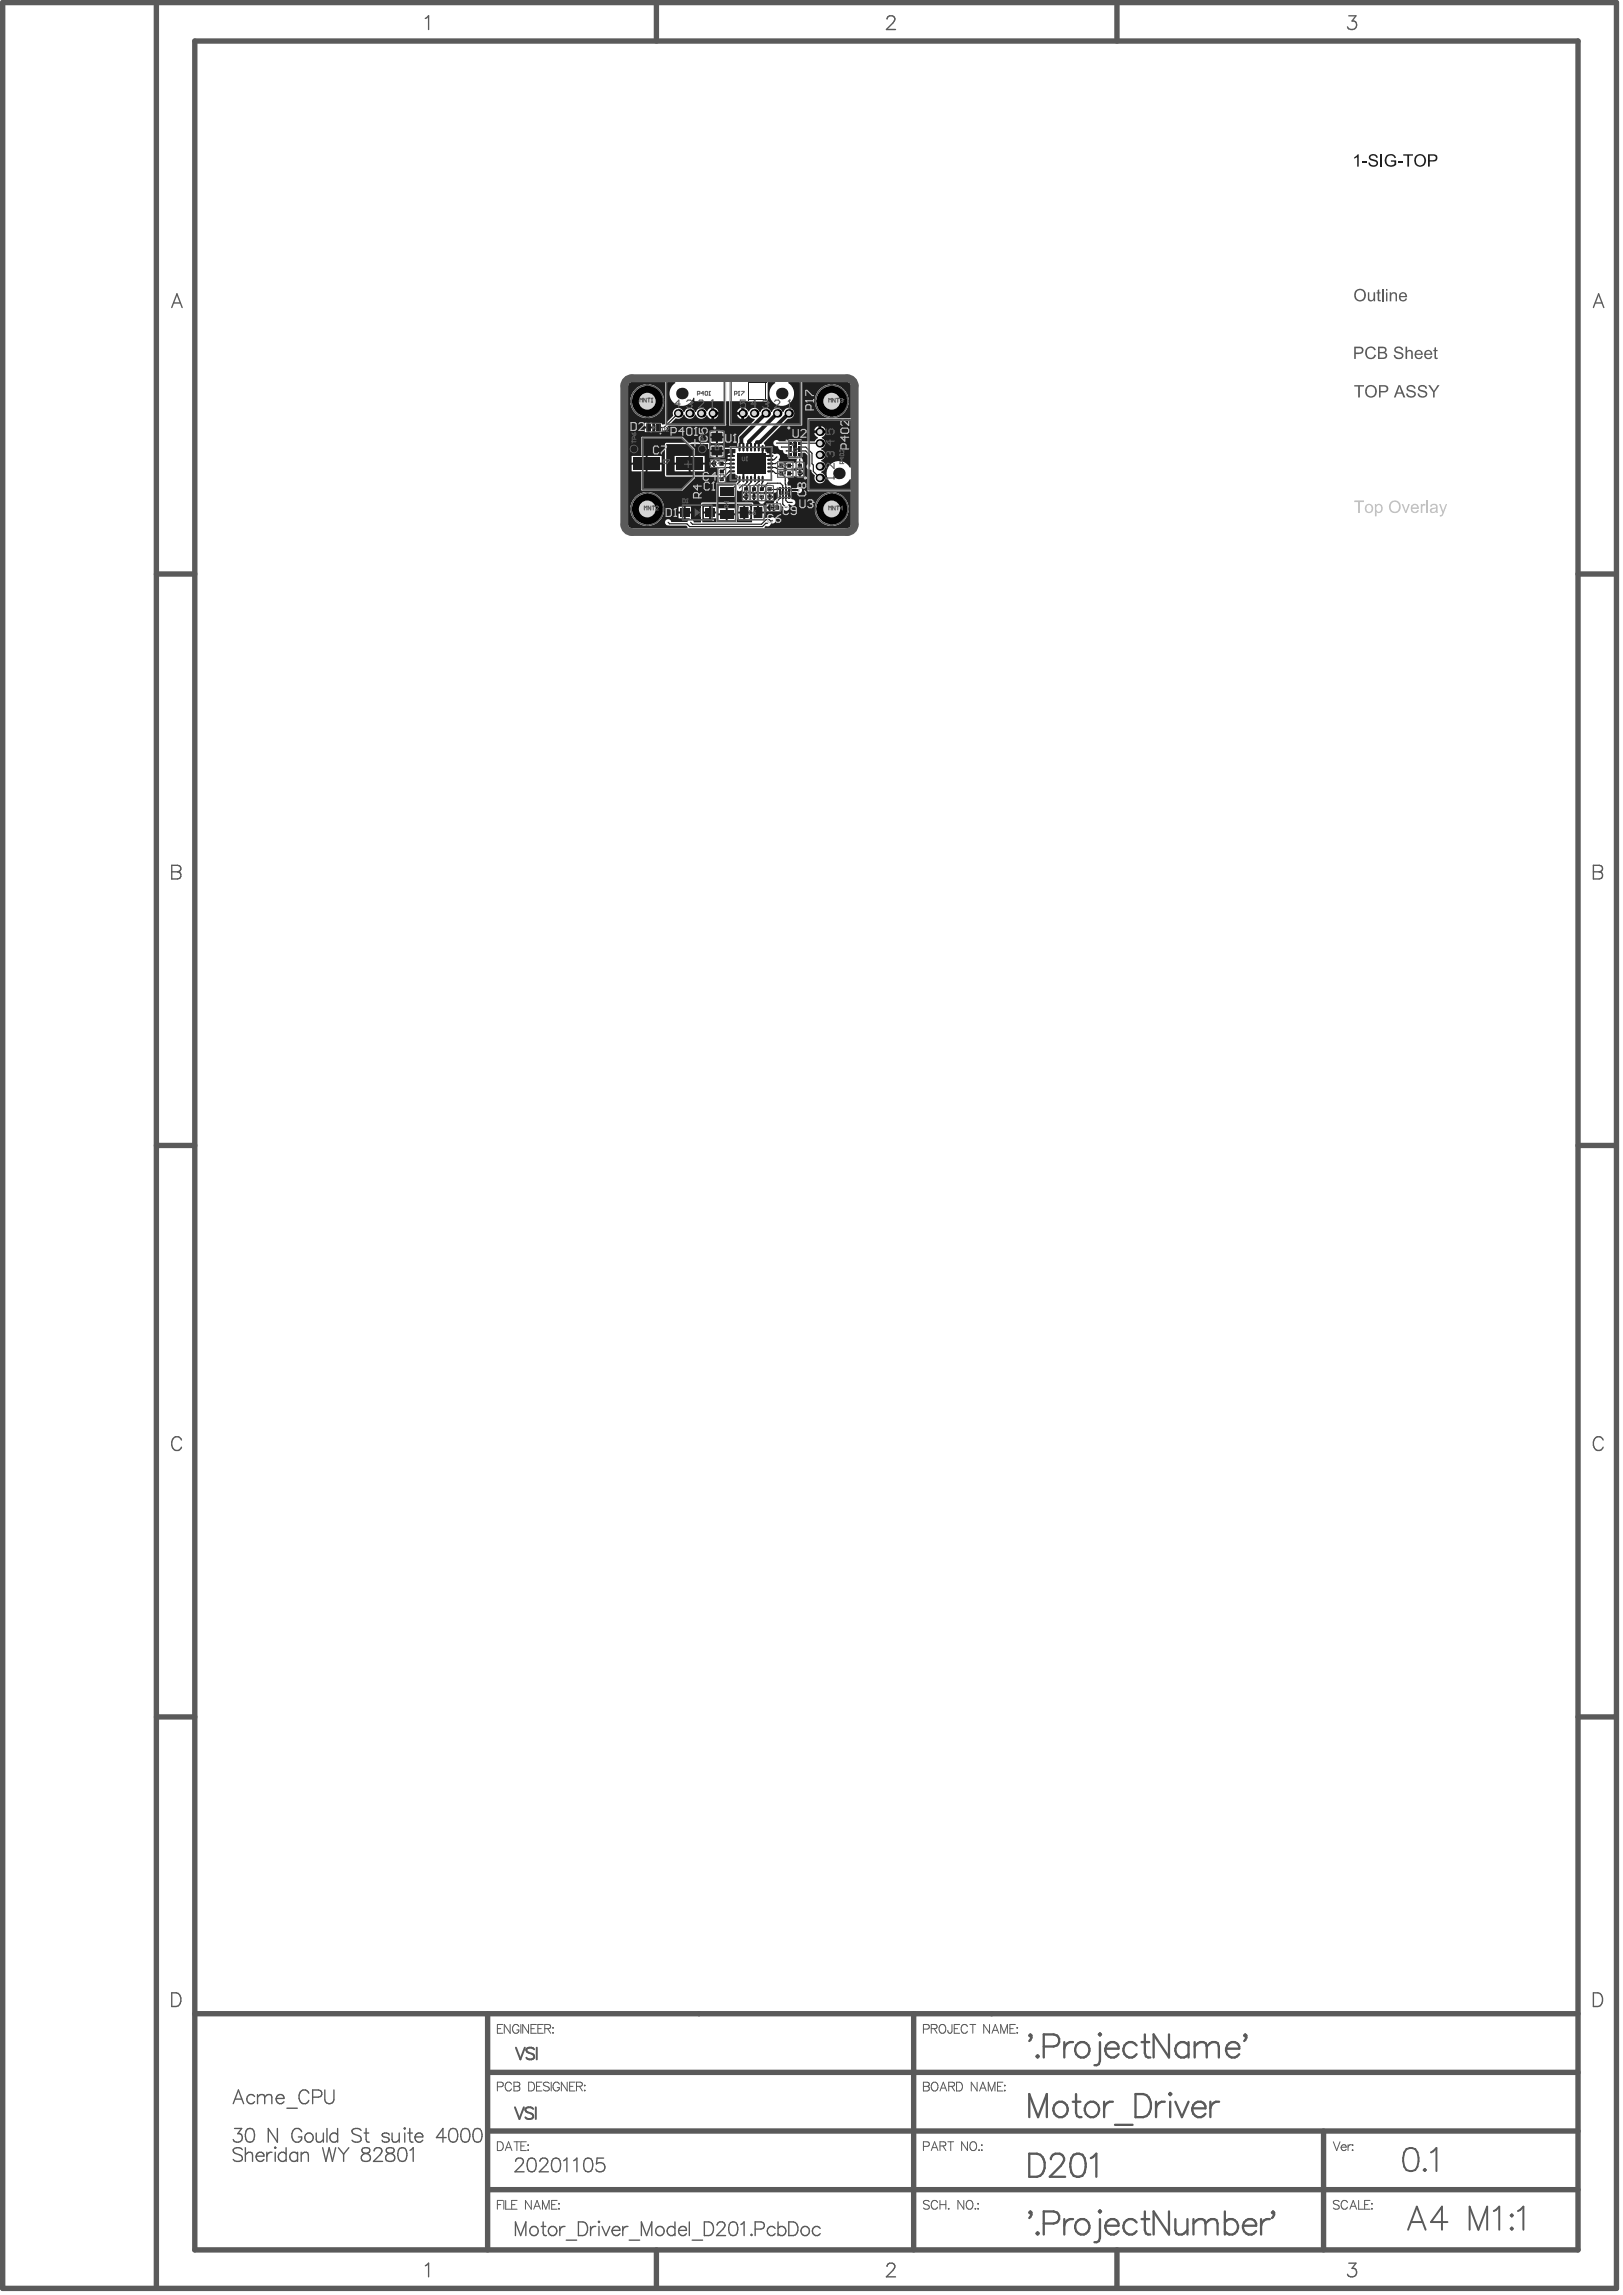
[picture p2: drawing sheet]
<svg xmlns="http://www.w3.org/2000/svg" width="351mm" height="496mm" viewBox="0 0 351 496" stroke-linecap="round" stroke-linejoin="round" font-family="sans-serif">
<g fill="none" stroke="#5a5a5a" stroke-width="1.2">
<path d="M.6 .6h349v494.3h-349zM33.8 .6v494.3M42.1 8.9h299.2v477.7h-299.2zM142 .6v8.3M241.6 .6v8.3M33.8 124.1h8.3M341.3 124.1h8.3M33.8 247.7h8.3M341.3 247.7h8.3M33.8 371.3h8.3M341.3 371.3h8.3M42.1 435.5h299.2"/>
<path d="M105.5 435.5v51.1M197.6 435.5v51.1M105.5 448.2h235.8M105.5 473.6h235.8M105.5 460.9h235.8M286.3 460.9v25.7M142 486.6v8.3M241.6 486.6v8.3"/>
</g>
<g fill="none" stroke="#5a5a5a" stroke-width=".3">
<path d="M92 4l.7-.6v3M191.8 4.1l.3-.5 .9-.2a.72 .72 0 0 1 .4 1.1l-1.7 1.9h2M291.7 3.4h1.6l-.9 1.1a.95 .95 0 0 1 1 1.1 .95 .95 0 0 1-1.3 .8l-.4-.2-.3-.4M37.1 66.5l1.2-2.9 1.1 2.9M37.6 65.5h1.4M344.6 66.5l1.1-2.9 1.2 2.9M345 65.5h1.4M37.1 187.1l1.7 .2a.68 .68 0 0 1 0 1.1l-.4 .2a.78 .78 0 0 1 .7 .7 .78 .78 0 0 1-.7 .8h-1.3zM37.1 188.6h1.3M344.6 187.1l1.7 .2a.68 .68 0 0 1 0 1.1l-.4 .2a.78 .78 0 0 1 .7 .7 .78 .78 0 0 1-.7 .8h-1.3zM344.6 188.6h1.3M39.3 311.4a1.09 1.09 0 0 0-1.3-.7 1.09 1.09 0 0 0-.9 1.2 1.29 1.29 0 0 0 .3 1.4 1.29 1.29 0 0 0 1.4 .3l.5-.6"/>
<path d="M346.7 311.4a1.09 1.09 0 0 0-1.2-.7 1.09 1.09 0 0 0-.9 1.2 1.29 1.29 0 0 0 .3 1.4 1.29 1.29 0 0 0 1.4 .3l.4-.6M37.1 431h1a1.58 1.58 0 0 1 1.1 1.5 1.58 1.58 0 0 1-1.1 1.5h-1zM344.6 431h1a1.58 1.58 0 0 1 1 1.5 1.58 1.58 0 0 1-1 1.5h-1zM92 490l.7-.5v2.9M191.8 490.2l.3-.6 .9-.1a.72 .72 0 0 1 .4 1.1l-1.7 1.8h2M291.7 489.5h1.6l-.9 1.1a.95 .95 0 0 1 1 1.1 .95 .95 0 0 1-1.3 .7l-.4-.1-.3-.4"/>
</g>
<g fill="none" stroke="#5a5a5a" stroke-width=".22">
<path d="M107.6 438.8h.7M108.8 437.9h-1.2v1.9h1.2M110.3 437.9v1.9l-1.2-1.9v1.9M112.2 438.3a.7 .7 0 0 0-.8-.5 .7 .7 0 0 0-.5 .8v.4a.68 .68 0 0 0 .6 .8 .68 .68 0 0 0 .7-.8h-.4M112.6 437.9v1.9M114.3 437.9v1.9l-1.3-1.9v1.9M114.8 438.8h.8M116 437.9h-1.2v1.9h1.2M116.3 438.8h.8M117.5 437.9h-1.2v1.9h1.2M117.8 438.8l1.1-.1 .2-.3-.1-.4-.4-.1h-.8v1.9M118.5 438.8l.6 1"/>
<path d="M119.5 438.6h.2zM119.6 439.6v.2zM199.7 438.8h.8a.5 .5 0 0 0 .5-.5 .5 .5 0 0 0-.5-.4h-.8v1.9M201.4 438.8l1.1-.1 .2-.3-.1-.4-.4-.1h-.8v1.9M202 438.8l.7 1M203.5 437.9a.91 .91 0 0 1 1 .4 .91 .91 0 0 1-.1 1.2 .7 .7 0 0 1-.8 .2 .7 .7 0 0 1-.5-.7l.1-.7zM205.9 437.9l-.1 1.7-.3 .2-.3-.1-.2-.6M206.4 438.8h.7M207.6 437.9h-1.2v1.9h1.2M209.2 438.3a.7 .7 0 0 0-.8-.5 .7 .7 0 0 0-.5 .8v.4a.7 .7 0 0 0 .5 .8 .7 .7 0 0 0 .8-.5M209.8 437.9h1.2M210.4 437.9v1.9"/>
<path d="M214 437.9v1.9l-1.3-1.9v1.9M214.5 439.8l.8-1.9 .7 1.9M214.8 439.1h.9M216.4 439.8v-1.9l.8 1.9 .7-1.9v1.9M218.4 438.8h.7M219.6 437.9h-1.2v1.9h1.2M220 438.5v.2zM220 439.6v.2zM199.7 450.3h.8l.4 .2 .1 .4-.5 .3a.5 .5 0 0 1 .5 .5 .5 .5 0 0 1-.5 .5h-.8zM199.7 451.2h.8M201.6 450.6a.7 .7 0 0 1 .8-.2 .7 .7 0 0 1 .5 .7v.4a.72 .72 0 0 1-.8 .8 .72 .72 0 0 1-.7-.8zM203.3 452.2l.7-1.9 .7 1.9"/>
<path d="M203.6 451.6h.9M205.2 451.2h1.1l.2-.3-.1-.4-.4-.2h-.8v1.9M205.8 451.2l.7 1M206.9 450.3h.6a1.02 1.02 0 0 1 .7 1 1.02 1.02 0 0 1-.7 .9h-.6zM211.3 450.3v1.9l-1.2-1.9v1.9M211.9 452.2l.7-1.9 .7 1.9M212.1 451.6h.9M213.7 452.2v-1.9l.8 1.9 .7-1.9v1.9M215.7 451.2h.8M216.9 450.3h-1.2v1.9h1.2M217.3 451v.2zM217.3 452.1v.1z"/>
<path d="M107.6 463.2h.6a1.02 1.02 0 0 1 .7 1 1.02 1.02 0 0 1-.7 .9h-.6zM109.3 465.1l.7-1.9 .7 1.9M109.5 464.5h.9M111.2 463.2h1.2M111.8 463.2v1.9M112.6 464.1h.8M113.8 463.2h-1.2v1.9h1.2M114.1 463.9h.2zM114.1 465h.2zM201 476.2a.71 .71 0 0 0-.7-.3 .71 .71 0 0 0-.6 .5l.2 .2 .9 .4 .2 .5a.83 .83 0 0 1-1.3 0M202.8 476.4a.7 .7 0 0 0-.8-.5 .7 .7 0 0 0-.6 .7v.5a.7 .7 0 0 0 .6 .7 .7 .7 0 0 0 .8-.4M203.3 475.9v1.9"/>
<path d="M203.3 476.8h1.3M204.6 475.9v1.9M205.2 477.6v.2zM208.4 475.9v1.9l-1.2-1.9v1.9M209.3 476a.91 .91 0 0 1 1.1 .4 .91 .91 0 0 1-.2 1.1 .7 .7 0 0 1-.8 .3 .7 .7 0 0 1-.4-.7l.1-.7zM210.9 477.6v.2zM211.5 476.5v.2zM211.5 477.6v.2zM288.4 463.2l.7 1.9 .7-1.9M289.6 476.2a.71 .71 0 0 0-.7-.3 .71 .71 0 0 0-.5 .5l.1 .2 1 .4 .1 .5a.83 .83 0 0 1-1.2 0M290.1 464.4a.6 .6 0 0 0 .3 .7 .6 .6 0 0 0 .7-.3M290.3 463.9h.7l.1 .5h-1z"/>
<path d="M291.4 476.4a.7 .7 0 0 0-.8-.5 .7 .7 0 0 0-.5 .7v.5a.7 .7 0 0 0 .5 .7 .7 .7 0 0 0 .8-.4M291.5 463.9v1.2M291.9 477.8l.8-1.9 .7 1.9M292.2 477.2h.9M292.3 463.9a.61 .61 0 0 0-.8 .5M292.4 463.9h.2zM292.4 465h.2zM293.8 475.9v1.9h1.1M295.1 476.8h.8M296.3 475.9h-1.2v1.9h1.2M296.6 476.6h.2zM296.7 477.6v.2z"/>
</g>
<g fill="none" stroke="#5a5a5a" stroke-width=".5">
<path d="M237.9 439.8l.2 .2-.2 .2-.2-.2zM247.6 440v4l.2 .8 .5 .2h.5M252.8 440v5l-3.3-5v5M222.6 457.9v-5l1.9 5 1.9-5v5M222.8 440.5l-.2-.3 .2-.2a.92 .92 0 0 1-.2 1.4M224.4 444.5l.2 .3-.2 .2-.2-.2zM225.7 442.6h2.2a1.31 1.31 0 0 0 1.2-1.3 1.31 1.31 0 0 0-1.2-1.3h-2.2v5M230.2 441.7v3.3M232 454.6h1.7M232.1 441.7a1.6 1.6 0 0 0-1.9 1.4M232.7 452.9v4l.3 .8 .4 .2h.5M233.2 441.9a1.67 1.67 0 0 1 2.4 .9 1.67 1.67 0 0 1-1.2 2.2 1.69 1.69 0 0 1-1.8-1.1 1.69 1.69 0 0 1 .6-2z"/>
<path d="M235.3 454.8a1.67 1.67 0 0 1 2.4 .9 1.67 1.67 0 0 1-1.2 2.2 1.69 1.69 0 0 1-1.8-1.1 1.69 1.69 0 0 1 .6-2zM237.9 441.7v4l-.2 .7-.5 .3h-.5M238.8 454.6v3.3M239.1 443.1a1.57 1.57 0 0 0 .9 1.8 1.57 1.57 0 0 0 1.9-.6M239.8 441.9a1.32 1.32 0 0 1 1.4-.1 1.32 1.32 0 0 1 .7 1.3h-2.8l.2-.7zM240.7 454.6a1.6 1.6 0 0 0-1.9 1.4M241.1 459.6h3.8M245.6 452.9h1.6a2.37 2.37 0 0 1 1.7 3.1 2.09 2.09 0 0 1-1.7 1.9h-1.6zM245.8 442.4a1.65 1.65 0 0 0-2.8 .4 1.65 1.65 0 0 0 1.9 2.2l.9-.7M246.9 441.7h1.7M250 454.6v3.3M251.9 454.6a1.6 1.6 0 0 0-1.9 1.4"/>
<path d="M253.1 452.7l.2 .2-.2 .2-.3-.2zM253.1 454.6v3.3M254.2 454.6l1.4 3.3 1.4-3.3M257 442.4a1.65 1.65 0 0 0-2.8 .4 1.65 1.65 0 0 0 1.9 2.2l.9-.7M257 441.7v3.3M257.9 456a1.57 1.57 0 0 0 .9 1.8 1.57 1.57 0 0 0 1.9-.6M258.4 442.6l.7-.7 .5-.2h.7l.5 .2 .2 .7M258.4 441.7v3.3M258.6 454.8a1.32 1.32 0 0 1 1.4-.1 1.32 1.32 0 0 1 .7 1.3h-2.8l.2-.7zM261 442.6l.7-.7 .5-.2h.7l.5 .2 .2 .7v2.4M261 442.6v2.4M261.8 454.6v3.3"/>
<path d="M263.7 454.6a1.6 1.6 0 0 0-1.9 1.4M265.2 443.1a1.57 1.57 0 0 0 .9 1.8 1.57 1.57 0 0 0 1.9-.6M265.9 441.9a1.32 1.32 0 0 1 1.4-.1 1.32 1.32 0 0 1 .7 1.3h-2.8l.2-.7zM269.3 440.5l-.2-.3 .2-.2a.92 .92 0 0 1-.2 1.4M222.6 465.8h1.7a2.37 2.37 0 0 1 1.6 3.1 2.09 2.09 0 0 1-1.6 1.9h-1.7zM227.3 467a1.24 1.24 0 0 1 .9-1.2h1a1.22 1.22 0 0 1 .7 1.9l-.5 .7-2.4 2.4h3.4M232.2 466a1.62 1.62 0 0 1 2.4 .8 4.1 4.1 0 0 1-.5 3.8 1.62 1.62 0 0 1-2.4-.8 4.1 4.1 0 0 1 .5-3.8zM235.9 466.8l.5-.3 .7-.7v5"/>
<circle cx="229.4" cy="456.2" r="1.65"/>
</g>
<g fill="#5a5a5a">
<path d="M295.8 75.1l.6-.2 .7 .2 .5 .6-.4 .1a.86 .86 0 0 0-1.2-.5 .86 .86 0 0 0-.4 1.2 .81 .81 0 0 0 .7 .9 .81 .81 0 0 0 .9-.7l.4 .1-.6 .8-.7 .1-.7-.3-.3-.5-.1-.9 .3-.6z"/>
<path d="M301.7 75.2l.6-.3 .5 .1a.81 .81 0 0 1 .7 .7h-.4a.59 .59 0 0 0-.7-.5 .59 .59 0 0 0-.5 .7l1.1 .3a.81 .81 0 0 1 .4 1.1 .81 .81 0 0 1-1.1 .4l-.6-.2-.3-.7 .3-.1 .2 .4 .3 .2h.6a.46 .46 0 0 0 .4-.5 .46 .46 0 0 0-.6-.3l-.7-.3a.64 .64 0 0 1-.2-1z"/>
<path d="M304 75h.3v.9l.2-.2h.5a.59 .59 0 0 1 .5 .7v1.2h-.3v-1.2a.46 .46 0 0 0-.5-.4 .46 .46 0 0 0-.4 .6v1h-.3z"/>
<path d="M310.2 75.2l.4-.1v.6h.3v.2h-.3v1.4h.3l.1 .3-.4 .1-.3-.2-.1-1.6h-.2v-.2h.2z"/>
<path d="M292.9 75l1.6 .1a.82 .82 0 0 1 .3 1 .82 .82 0 0 1-.9 .5h-.7v1h-.3zM293.2 75.3v.9h.7a.49 .49 0 0 0 .6-.4 .49 .49 0 0 0-.6-.5z"/>
<path d="M298 75h1a.68 .68 0 0 1 .8 .4 .68 .68 0 0 1-.3 .8h.1a.74 .74 0 0 1 .4 1 .74 .74 0 0 1-1 .4h-1zM298.4 75.3v.8h.7a.41 .41 0 0 0 .4-.6 .41 .41 0 0 0-.6-.2zM298.4 76.4v.9h1l.2-.3a.49 .49 0 0 0-.6-.6z"/>
<path d="M306.3 75.8l.5-.2 .5 .2 .3 .4 .1 .5h-1.4a.56 .56 0 0 0 .4 .7 .56 .56 0 0 0 .7-.4l.3 .1a.94 .94 0 0 1-1.4 .4 .94 .94 0 0 1-.2-1.3zM306.6 76l-.3 .5h1.1a.54 .54 0 0 0-.8-.5z"/>
<path d="M308.4 75.8l.5-.2 .4 .2 .4 .4 .1 .5h-1.5a.56 .56 0 0 0 .5 .7 .56 .56 0 0 0 .6-.4l.3 .1a.94 .94 0 0 1-1.3 .4 .94 .94 0 0 1-.3-1.3zM308.6 76l-.2 .5h1a.54 .54 0 0 0-.8-.5z"/>
</g>
<g fill="none" stroke="#5a5a5a" stroke-width=".22">
<path d="M107.6 451.3h.8a.5 .5 0 0 0 .5-.5 .5 .5 0 0 0-.5-.5h-.8v1.9M110.6 450.8a.7 .7 0 0 0-.8-.5 .7 .7 0 0 0-.5 .7v.5a.7 .7 0 0 0 .5 .7 .7 .7 0 0 0 .8-.4M111.2 450.3h.8l.3 .2v.5l-.3 .2a.5 .5 0 0 1 .4 .5 .5 .5 0 0 1-.4 .5h-.8zM111.2 451.2h.8M114.3 450.3h.7a1.02 1.02 0 0 1 .6 1 1.02 1.02 0 0 1-.6 .9h-.7zM116 451.2h.8M117.2 450.3h-1.2v1.9h1.2M118.8 450.6a.71 .71 0 0 0-.7-.3 .71 .71 0 0 0-.6 .5l.2 .2 .9 .4 .2 .6a.83 .83 0 0 1-1.3 0M119.2 450.3v1.9M121 450.8a.7 .7 0 0 0-.8-.5 .7 .7 0 0 0-.6 .7v.5a.68 .68 0 0 0 .7 .7 .68 .68 0 0 0 .7-.7h-.5M122.7 450.3v1.9l-1.3-1.9v1.9M123.2 451.2h.7"/>
<path d="M124.4 450.3h-1.2v1.9h1.2M124.7 451.2l1.1-.1 .2-.2-.1-.4-.4-.2h-.8v1.9M125.3 451.2l.7 1M126.5 451v.1zM126.5 452v.2zM107.6 476.8h.7M108.8 475.9h-1.2v1.9M109 475.9v1.9M109.4 475.9v1.9h1.1M110.7 476.8h.7M111.8 475.9h-1.1v1.9h1.1M114.9 475.9v1.9l-1.3-1.9v1.9"/>
<path d="M115.4 477.8l.8-1.9 .7 1.9M115.7 477.2h.9M117.3 477.8v-1.9l.7 1.9 .8-1.9v1.9M119.3 476.8h.7M120.5 475.9h-1.2v1.9h1.2M120.9 476.5v.2zM120.9 477.6v.2zM199.7 464.2h.8a.5 .5 0 0 0 .5-.5 .5 .5 0 0 0-.5-.5h-.8v1.9M201.4 465.1l.7-1.9 .8 1.9M201.7 464.5h.9M203.3 464.1l1.1-.1 .2-.2-.1-.4-.4-.2h-.8v1.9M203.9 464.1l.7 1"/>
<path d="M205 463.2h1.3M205.6 463.2v1.9M209.2 463.2v1.9l-1.2-1.9v1.9M210.1 463.3a.91 .91 0 0 1 1.1 .4 .91 .91 0 0 1-.2 1.1 .7 .7 0 0 1-.8 .3 .7 .7 0 0 1-.4-.7v-.5zM211.7 464.9v.2zM212.3 463.9v.1zM212.3 464.9v.2z"/>
</g>
<g fill="none" stroke="#5a5a5a" stroke-width=".3">
<path d="M50.4 455l1.2-3 1.1 3M50.9 454h1.4M55.1 453.4a.94 .94 0 0 0-1.4-.1 .94 .94 0 0 0 0 1.4 .94 .94 0 0 0 1.4-.1M55.7 453.6l.7-.6 .7 .1 .1 .5M55.7 453v2M57.2 453.6l.8-.6 .7 .1 .1 .5v1.4M57.2 453.6v1.4M59.7 453.9a.93 .93 0 0 0 .6 1 .93 .93 0 0 0 1.1-.3M60.1 453.1a.78 .78 0 0 1 .9 0 .78 .78 0 0 1 .4 .8h-1.7zM62 456h2.3M66.8 452.7a1.09 1.09 0 0 0-1.3-.7 1.09 1.09 0 0 0-.8 1.1 1.29 1.29 0 0 0 .3 1.5 1.29 1.29 0 0 0 1.4 .2l.4-.5M67.6 453.6h1.3a.78 .78 0 0 0 .7-.8 .78 .78 0 0 0-.7-.8h-1.3v3"/>
<path d="M70.2 452v2.1a.99 .99 0 0 0 1 .9 .99 .99 0 0 0 1-.9v-2.1M50.7 460.3h1.6l-.9 1.2a.95 .95 0 0 1 1 1.1 .95 .95 0 0 1-1.3 .7l-.4-.1-.3-.5M52.4 464.9a1.3 1.3 0 0 0-2 0 .75 .75 0 0 0 .6 .9l.8 .3a.72 .72 0 0 1 .6 .5 .72 .72 0 0 1-.3 .7 1.36 1.36 0 0 1-1.7-.3M53.1 464.5v3M53.1 466.1l.7-.6 .7 .1 .1 1.9M53.5 460.5a.96 .96 0 0 1 1.4 .4 2.45 2.45 0 0 1-.3 2.3 .96 .96 0 0 1-1.4-.5 2.45 2.45 0 0 1 .3-2.2zM55.4 466.3a.93 .93 0 0 0 .5 1.1 .93 .93 0 0 0 1.2-.4M55.8 465.6a.78 .78 0 0 1 .9 0 .78 .78 0 0 1 .4 .7h-1.7zM57.7 465.5v2M58.8 465.5a.95 .95 0 0 0-1.1 .8M59.5 464.4l.2 .1-.2 .1-.1-.1zM59.5 465.5v2"/>
<path d="M60 460.3v3l-2-3v3M61.9 465.9a.94 .94 0 0 0-1.4-.1 .94 .94 0 0 0 0 1.4 .94 .94 0 0 0 1.4-.2M61.9 464.5v3M64.4 465.9a.94 .94 0 0 0-1.4-.1 .94 .94 0 0 0 0 1.4 .94 .94 0 0 0 1.4-.2M64.4 465.5v2M65.1 466.1l.7-.6 .7 .1 .2 1.9M65.1 465.5v2M65.2 461a1.09 1.09 0 0 0-1.2-.7 1.09 1.09 0 0 0-.9 1.2 1.29 1.29 0 0 0 .3 1.4 1.29 1.29 0 0 0 1.4 .3l.4-.6v-.4h-.7M68.4 461.3l.1 1.9 .7 .1 .7-.6M69.8 464.5l.7 3 .7-3 .7 3 .7-3M69.9 461.3v2M70.7 460.3v3"/>
<path d="M73 461.8a.94 .94 0 0 0-1.4-.2 .94 .94 0 0 0 0 1.4 .94 .94 0 0 0 1.4-.1M73 460.3v3M73.2 464.5l1.1 1.4M74.3 465.9v1.6M75.4 464.5l-1.1 1.4M78.1 460.8a1.3 1.3 0 0 0-2 0 .76 .76 0 0 0 .6 .8l.8 .3a.72 .72 0 0 1 .6 .5 .72 .72 0 0 1-.3 .8 1.36 1.36 0 0 1-1.7-.3M78.4 464.6a.6 .6 0 0 0 .3 1 1.22 1.22 0 0 1 1.4 1.3 1.03 1.03 0 0 1-1.1 .6 1.03 1.03 0 0 1-.9-1 1.36 1.36 0 0 1 1.4-.9 .6 .6 0 0 0 .3-1l-.4-.1zM78.8 461.3h.9M79.2 460.3v2.4l.1 .5 .6 .1M80.9 465.2l.3-.6 .8-.1a.72 .72 0 0 1 .5 1.1l-1.7 1.9h1.9M83.7 464.6a.6 .6 0 0 0 .3 1 1.22 1.22 0 0 1 1.4 1.3 1.03 1.03 0 0 1-1.2 .6 1.03 1.03 0 0 1-.8-1 1.36 1.36 0 0 1 1.4-.9 .6 .6 0 0 0 .3-1l-.4-.1zM84.2 461.8a.89 .89 0 0 0-1.6 0l.5 .4 .9 .3 .2 .4a.89 .89 0 0 1-1.6 0"/>
<path d="M84.8 461.3l.1 1.9 .7 .1 .7-.6M86.3 461.3v2M86.5 464.6a.96 .96 0 0 1 1.4 .5 2.45 2.45 0 0 1-.3 2.2 .96 .96 0 0 1-1.4-.4 2.45 2.45 0 0 1 .3-2.3zM87.5 460.2l.2 .1-.2 .2-.1-.2zM87.5 461.3v2M88.2 461.3h1M88.6 460.3v2.4l.2 .5 .5 .1M88.7 465.1l.7-.6v3M89.7 462.2a.93 .93 0 0 0 .6 1 .93 .93 0 0 0 1.1-.3M90.2 461.5a.78 .78 0 0 1 .8-.1 .78 .78 0 0 1 .4 .8h-1.7zM96.5 462.3h-2.1l1.4-2v3M97.4 460.5a.96 .96 0 0 1 1.4 .4 2.45 2.45 0 0 1-.2 2.3 .96 .96 0 0 1-1.4-.5 2.45 2.45 0 0 1 .2-2.2z"/>
<path d="M100.1 460.5a.96 .96 0 0 1 1.4 .4 2.45 2.45 0 0 1-.3 2.3 .96 .96 0 0 1-1.4-.5 2.45 2.45 0 0 1 .3-2.2zM102.7 460.5a.96 .96 0 0 1 1.4 .4 2.45 2.45 0 0 1-.3 2.3 .96 .96 0 0 1-1.4-.5 2.45 2.45 0 0 1 .3-2.2zM111.5 467.5l.3-.6 .8-.1a.72 .72 0 0 1 .5 1.1l-1.7 1.8h1.9M114.4 466.9a.96 .96 0 0 1 1.4 .4 2.45 2.45 0 0 1-.2 2.3 .96 .96 0 0 1-1.5-.5 2.45 2.45 0 0 1 .3-2.2zM116.8 467.5l.3-.6 .8-.1a.72 .72 0 0 1 .4 1.1l-1.7 1.8h2M119.7 466.9a.96 .96 0 0 1 1.4 .4 2.45 2.45 0 0 1-.3 2.3 .96 .96 0 0 1-1.4-.5 2.45 2.45 0 0 1 .3-2.2zM121.9 467.3l.7-.5v2.9M124.1 467.3l.7-.5v2.9M126.7 466.9a.96 .96 0 0 1 1.4 .4 2.45 2.45 0 0 1-.3 2.3 .96 .96 0 0 1-1.4-.5 2.45 2.45 0 0 1 .3-2.2zM130.5 466.8h-1.4l-.1 1.2a1.04 1.04 0 0 1 1.6 0 1.04 1.04 0 0 1-.2 1.6 1.04 1.04 0 0 1-1.5-.5M111.5 483.5v-3l1.1 3 1.1-3v3M117 481.5h1"/>
<path d="M117.5 480.5v2.4l.1 .5 .6 .1M121.1 481.5v2M122.2 481.5a.95 .95 0 0 0-1.1 .9M122.5 484.5h2.2M125.1 480.5h1a1.58 1.58 0 0 1 1 1.5 1.58 1.58 0 0 1-1 1.5h-1zM127.7 481.5v2M128.9 481.5a.95 .95 0 0 0-1.2 .9M129.5 480.4l.2 .1-.2 .2-.1-.2zM129.5 481.5v2M130.2 481.5l.8 2 .9-2M132.4 482.4a.93 .93 0 0 0 .5 1 .93 .93 0 0 0 1.2-.3M132.8 481.7a.78 .78 0 0 1 .9-.1 .78 .78 0 0 1 .4 .8h-1.7z"/>
<path d="M134.7 481.5v2M135.8 481.5a.95 .95 0 0 0-1.1 .9M136.1 484.5h2.2M138.7 483.5v-3l1.1 3 1.2-3v3M146 482a.94 .94 0 0 0-1.4-.2 .94 .94 0 0 0 0 1.4 .94 .94 0 0 0 1.4-.1M146 480.5v3M146.8 482.4a.93 .93 0 0 0 .5 1 .93 .93 0 0 0 1.2-.3M147.2 481.7a.78 .78 0 0 1 .9-.1 .78 .78 0 0 1 .4 .8h-1.7zM149.1 480.5v3M149.7 484.5h2.3M152.3 480.5h1a1.58 1.58 0 0 1 1 1.5 1.58 1.58 0 0 1-1 1.5h-1zM155.1 481.3l.3-.6 .8-.2a.72 .72 0 0 1 .5 1.2l-1.7 1.8h1.9"/>
<path d="M158 480.7a.96 .96 0 0 1 1.4 .4 2.45 2.45 0 0 1-.3 2.3 .96 .96 0 0 1-1.4-.5 2.45 2.45 0 0 1 .3-2.2zM160.2 481.1l.7-.6v3M162.5 483.2l.2 .2-.2 .1-.1-.1zM163.3 482.1h1.3a.78 .78 0 0 0 .7-.8 .78 .78 0 0 0-.7-.8h-1.3v3M167.6 482a.94 .94 0 0 0-1.3-.2 .94 .94 0 0 0 0 1.4 .94 .94 0 0 0 1.3-.1M168.3 482a.94 .94 0 0 1 1.4-.2 .94 .94 0 0 1 0 1.4 .94 .94 0 0 1-1.4-.1M168.3 480.5v3M170.6 480.5h1a1.58 1.58 0 0 1 1 1.5 1.58 1.58 0 0 1-1 1.5h-1zM177.4 482a.94 .94 0 0 0-1.4-.2 .94 .94 0 0 0 0 1.4 .94 .94 0 0 0 1.4-.1"/>
<circle cx="66.8" cy="462.3" r=".98"/>
<circle cx="115.5" cy="482.5" r=".98"/>
<circle cx="119.5" cy="482.5" r=".98"/>
<circle cx="142.7" cy="482.5" r=".98"/>
<circle cx="174.1" cy="482.5" r=".98"/>
</g>
<g fill="none" stroke="#5a5a5a" stroke-width=".42">
<path d="M111.4 455.8l.9 2.5 1-2.5M111.6 442.9l.9 2.5 1-2.5M115.3 456.1a.95 .95 0 0 0-.9-.4 .95 .95 0 0 0-.8 .7l.3 .3 .9 .4a.62 .62 0 0 1 .5 .5 .62 .62 0 0 1-.2 .6 1.16 1.16 0 0 1-1.5-.3M115.5 443.2a.95 .95 0 0 0-.9-.4 .95 .95 0 0 0-.8 .7l.3 .3 .9 .4a.62 .62 0 0 1 .5 .5 .62 .62 0 0 1-.2 .6 1.16 1.16 0 0 1-1.5-.3M115.9 455.8v2.5M116.1 442.9v2.5M304.2 464.8a1.62 1.62 0 0 1 2.4 .7 4.1 4.1 0 0 1-.5 3.8 1.62 1.62 0 0 1-2.4-.7 4.1 4.1 0 0 1 .5-3.8zM308.1 469.1l.3 .2-.3 .3-.2-.3zM309.5 465.5l.4-.2 .8-.7v5M323.1 478.2l.4-.2 .8-.7v4.9M327 478.9l.2 .3-.2 .2-.3-.2zM328.3 478.2l.5-.2 .7-.7v4.9"/>
<path d="M304.5 482.2l1.9-4.9 1.9 4.9M305.2 480.6h2.4M313 480.6h-3.5l2.4-3.3v4.9M317.8 482.2v-4.9l1.9 4.9 1.9-4.9v4.9M327 481.8l.2 .2-.2 .2-.3-.2z"/>
</g>
<g fill="none" stroke="#5a5a5a" stroke-width=".5">
<path d="M222.8 478.8l-.2-.3 .2-.2a.92 .92 0 0 1-.2 1.4M230.2 479.9v3.4M232.1 479.9a1.6 1.6 0 0 0-1.9 1.5M237.9 478l.2 .3-.2 .2-.2-.2zM237.9 479.9v4.1l-.2 .7-.5 .2h-.5M246.9 479.9h1.7M247.6 478.3v4l.2 .7 .5 .3h.5M252.8 478.3v5l-3.3-5v5M254.2 479.9v2.4l.2 .7 .5 .3h.7l.5-.3 .7-.7M256.8 479.9v3.4M258.1 479.9v3.4M264.9 478.3v5"/>
<path d="M272.7 479.9v3.4M274.6 479.9a1.6 1.6 0 0 0-1.9 1.5M275.3 478.8l-.2-.3 .2-.2a.92 .92 0 0 1-.2 1.4M224.4 482.8l.2 .2-.2 .3-.2-.3zM225.7 480.9h2.2a1.31 1.31 0 0 0 1.2-1.3 1.31 1.31 0 0 0-1.2-1.3h-2.2v5M233.2 480.2a1.67 1.67 0 0 1 2.4 .9 1.67 1.67 0 0 1-1.2 2.2 1.69 1.69 0 0 1-1.8-1.1 1.69 1.69 0 0 1 .6-2zM239.1 481.4a1.57 1.57 0 0 0 .9 1.8 1.57 1.57 0 0 0 1.9-.6M239.8 480.2a1.32 1.32 0 0 1 1.4-.1 1.32 1.32 0 0 1 .7 1.3h-2.8l.2-.7zM245.8 480.7a1.65 1.65 0 0 0-2.8 .4 1.65 1.65 0 0 0 1.9 2.2l.9-.7M258.1 480.9l.7-.7 .5-.3h.7l.5 .3 .2 .7M260.7 480.9l.7-.7 .5-.3h.7l.5 .3 .2 .7v2.4M260.7 480.9v2.4"/>
<path d="M264.9 480.7a1.65 1.65 0 0 1 2.9 .4 1.65 1.65 0 0 1-1.9 2.2l-1-.7M268.8 481.4a1.57 1.57 0 0 0 1 1.8 1.57 1.57 0 0 0 1.9-.6M269.5 480.2a1.32 1.32 0 0 1 1.5-.1 1.32 1.32 0 0 1 .7 1.3h-2.9l.3-.7z"/>
</g>
<g fill="#1e1e1e">
<path d="M151.9 108.9h10.8v4.1h-10.8zM161.2 109.3v1.3h1l-.1-1.2zM159.8 109.4l-.2 1.2h1.1v-1.3zM153.8 109.6v1h1.1v-1zM152.2 109.6v1h1.2v-1zM157.4 109.9v1.1h1.6v-1.1zM155.3 109.9v1.1h1.7v-1.1zM153.8 111.1v1h1.1v-1zM152.2 111.1v1h1.2v-1zM161.2 111.1v1.3l.9-.1 .1-1.2zM159.6 111.1l.2 1.2 .9 .1v-1.3zM157.4 111.4v1.1h1.6v-1.1zM155.3 111.4v1.1h1.7v-1.1z"/>
<path d="M144.1 96h9.1v1.1h.3v.2h3.1v-.2h2.5v.8l-.6 .1v.6h-.2v.2h-1l.1 .2-.1 .2h1v.5h-1l-.1 .2h-.4l-.3-.3h-.7l-.6 .2-.6-.3v1.6l.7-.1v1.8h-11.2zM157.4 98.2l-.1 .2h.8v-.4zM155.3 97.8v1.1l1.2-.2 .1-.9zM153.5 97.8l.1 .9 1.2 .2v-1.1zM149.4 98.6v1.5h3v-1.5zM153.8 99.6l-.1 .5h.5v-.6zM145.9 98.6v1.5h3v-1.5zM153.7 100.5l.1 .4 .4 .2v-.6zM149.4 100.5v1.4h3v-1.4zM145.9 100.5v1.4h3v-1.4z"/>
<path d="M136 82.9l.6-.3h9.4l.1 .2a2.67 2.67 0 0 0-.3 4.4 2.67 2.67 0 0 0 4.2-1.2l.2 .1v.7h15.5l.3-.2v-4h1.6l.1 .2a2.67 2.67 0 0 0-.7 4.1 2.67 2.67 0 0 0 4.1 0 2.67 2.67 0 0 0-.6-4.1v-.2h12.7a.81 .81 0 0 1 .8 .8v17.7l-.2 .1a2.67 2.67 0 0 0-4-.9 2.67 2.67 0 0 0 0 4.2 2.67 2.67 0 0 0 4-.9l.2 .1v9.8a.81 .81 0 0 1-.8 .7h-17.8l-.1-.2 .3-.3a.77 .77 0 0 0 1.2-.5 .71 .71 0 0 0 .9-.9 .71 .71 0 0 0-1.2-.3l-1.1 .1-.2-.1v-.9h-1.3v-.3h-.2v-1.5h-.6l-.4-.6h-10.8l-.3 .2v4.1h-1.6a.66 .66 0 0 0-.5-.7l-.1-1.2h-1.1v1h.9v.2l-.3 .2-.2 .4h-3.5a.69 .69 0 0 0-.8-.6 .69 .69 0 0 0-.6 .8 .69 .69 0 0 0 .9 .5l3.7 .1 .3 .3-.1 .2h-12a.81 .81 0 0 1-.8-.8v-30zM180.2 83.1v3.4h3.3a3.6 3.6 0 0 0-3.3-3.4zM177.3 84.2a3.5 3.5 0 0 0-1.1 2.3h3.4v-3.4a3.5 3.5 0 0 0-2.3 1.1zM140.3 83.1v3.4h3.3a3.6 3.6 0 0 0-3.3-3.4zM137.4 84.2a3.5 3.5 0 0 0-1.1 2.3h3.4v-3.4a3.5 3.5 0 0 0-2.3 1.1zM141.7 91.5v1.9h1.4v-.2l.3-.1a.67 .67 0 0 0 .9-.8l1.9-1.8a1.16 1.16 0 0 0 1.6-.8h.2a1.17 1.17 0 0 0 1.2 .9 1.17 1.17 0 0 0 1.1-.9h.2a1.17 1.17 0 0 0 1.1 .9 1.17 1.17 0 0 0 1.1-.8h.3l.3 .5 .5 .3v-2.4l-.5 .3-.3 .5h-.3a1.17 1.17 0 0 0-1.1-.8 1.17 1.17 0 0 0-1.1 .9h-.2a1.17 1.17 0 0 0-1.1-.9 1.17 1.17 0 0 0-1.2 .9h-.2a1.17 1.17 0 0 0-1.5-.8 1.17 1.17 0 0 0-.7 1.6l-1.9 1.9h-.4l-.2-.1v-.2zM159.7 88.5l-.3 .6h.9v-.9zM154.5 88.2v.9h.9a1.26 1.26 0 0 0-.9-.9zM180.2 87.1v3.3a3.6 3.6 0 0 0 3.3-3.3zM176.2 87.1a3.6 3.6 0 0 0 3.4 3.3v-3.3zM140.3 87.1v3.3a3.6 3.6 0 0 0 3.3-3.3zM136.3 87.1a3.6 3.6 0 0 0 3.4 3.3v-3.3zM143.9 95.9v7.1l11.4 .1 .1 .2 .1 .9 .9 .1 .4-.2v-.7l1-1h1.1l.2 .1v.3h.2l.2 .2v1.1l-.9 .9h-3.2v2.4h3.5v-1.6l.2-.1 .2 .1a.67 .67 0 0 0 1.2 .1l.2 .1 .2 .4h1l.2-.2v-1l.3 .2 .1 .9 1 .1 .3-.3-.1-1.1 .5-.4 .2 .1v.4l-.3 .3-.1 .7 .3 .3h.9l.3-.2v-.5l.2 .2 .1 .3 .2 .2h1l.5 .2 .7-.2v1.3l-.4 .4a.68 .68 0 0 0-.2 1.1l-.1 .9 .2 .4 1-.1 .1-.9 .2-.2 .4 .4a.67 .67 0 0 0 .9 .7 .67 .67 0 0 0 .2-1.1v-.2h.3a.67 .67 0 0 0 1.2-.1 .67 .67 0 0 0-.7-1l-.2-.4h-.5v-.4h.5v-.8h1a.73 .73 0 0 0 1.1 .1 .73 .73 0 0 0 0-1.1 .73 .73 0 0 0-1.1 .2h-1.1v-.6h-.7v-.6a.68 .68 0 0 0 0-1l.1-.3h1.1l.5-.3 .8 .3v-1.5l-.7 .3-.6-.2h-1.3l-.2 .2v.5l-.2 .1-.2-.7-.7-.1-.1-.2 .8-.2v-1.1l-.2-.2h-.8l-.2-.4 .1-.3a.68 .68 0 0 0 .1-.9 .68 .68 0 0 0-.9-.2l-.9-.2v.6h-.4v-.6l-.4 .1-.2-.4h-.2l-.1-.5h-.6v-.5h.6l-.3-.9 5.2-5.2a1.17 1.17 0 0 0 1.3-1 1.17 1.17 0 0 0-.9-1.4 1.17 1.17 0 0 0-1.3 .9h-.3a1.18 1.18 0 0 0-1.1-.9 1.18 1.18 0 0 0-1.1 .9h-.3a1.18 1.18 0 0 0-1.1-.9 1.18 1.18 0 0 0-1.1 .9h-.2a1.17 1.17 0 0 0-1.1-.9 1.17 1.17 0 0 0-1.2 .8h-.2l-.3-.5-.6-.3v2.4l.6-.3 .3-.5h.2l.5 .6 .7 .2 .1 .2-3.6 3.6-.2 2.4h-2.9l-.2-.4-.3-.1h-2.1l-.5 .2-.2-.6-.1-.1zM159.4 89.7a1.26 1.26 0 0 0 .9 .9v-.9zM154.5 89.7v.9a1.26 1.26 0 0 0 .9-.9zM140.5 91.5v.7h.5v-.7zM139.5 91.5v.7h.5v-.7zM177.6 92.2v.9h.9a1.26 1.26 0 0 0-.9-.9zM176.4 92.5l-.3 .6h.9v-.9zM140.5 92.7v.8h.5v-.8zM139.5 92.7v.8h.5v-.8zM155.3 93.2v1.1h1.3l-.1-.9zM153.6 93.4l-.1 .9h1.3v-1.1zM172.2 95.4v3.5h.4l-.1 .3a.85 .85 0 0 0-.1 1l-.3 .1a.64 .64 0 0 0-.9-.2l-.8-.1-.3 .1-.1 .9 .2 .4 1.1-.1a.65 .65 0 0 0 .8-.2l.6 .3 .9-.1 .1-.9-.2-.3a.65 .65 0 0 0-.2-1v-.2h.2v-1h.6l.6 .6v1.9a.67 .67 0 0 0-.2 .8 .67 .67 0 0 0 .8 .4l.2 .1 .1 .5 .7 .7a1.18 1.18 0 0 0 .6 1.6 1.18 1.18 0 0 0 1.5-.8 1.18 1.18 0 0 0-.8-1.5v-.2a1.18 1.18 0 0 0 .9-1.1 1.18 1.18 0 0 0-.9-1.2v-.2a1.18 1.18 0 0 0 .9-1.1 1.18 1.18 0 0 0-.9-1.2v-.2a1.17 1.17 0 0 0 .9-1 1.17 1.17 0 0 0-.8-1.2v-.2l.5-.3 .3-.6h-2.4l.3 .6 .5 .3v.2l-.4 .2-.3 .5zM155.3 94.8v1.1l1.2-.2 .1-.9zM153.5 94.8l.1 .9 1.2 .2v-1.1zM167.4 95.4a.68 .68 0 0 0-.1 .8 .68 .68 0 0 0 .8 .3l.2 .2a.67 .67 0 0 0 .9 .6l.2 .2a.67 .67 0 0 0 .7 .7l.3 .2v.5h1.3v-3.5h-3.3a.68 .68 0 0 0-1 0zM140.1 98.6v1.5h3v-1.5zM136.6 98.6v1.5h3v-1.5zM140.1 100.5v1.4h3v-1.4zM136.6 100.5v1.4h3v-1.4zM173.2 101.6v.6h.6l-.1-.4zM173.2 102.6v.5l.6-.3v-.2zM161.6 106.7v1.5l.5-.2 .8 .2v-1.5l-.6 .2zM163.3 106.7v1.5h.3l.3-.4 .3 .2a.68 .68 0 0 0 .6 1 .68 .68 0 0 0 .6-1l.3-.2 .3 .4h.2v-1.5h-.2l-.3 .4-.6-.3h-.8l-.4 .3-.3-.4zM166.7 106.7v.5h.6l-.2-.4zM160.7 106.8l-.1 .4h.6v-.5zM166.7 107.7v.5l.5-.3 .1-.2zM160.6 107.7l.1 .4 .5 .1v-.5zM166.7 109v.6h.5l-.1-.5zM165.8 109.1l-.1 .5h.6v-.6zM180.2 106.4v3.4h3.3a3.6 3.6 0 0 0-3.3-3.4zM177.3 107.5a3.5 3.5 0 0 0-1.1 2.3h3.4v-3.4a3.5 3.5 0 0 0-2.3 1.1zM140.3 106.4v3.4h3.3a3.6 3.6 0 0 0-3.3-3.4zM137.4 107.5a3.5 3.5 0 0 0-1.1 2.3h3.4v-3.4a3.5 3.5 0 0 0-2.3 1.1zM166.7 110v.6h.2l.3-.6zM165.7 110l.1 .5 .5 .1v-.6zM164.1 109.3v1.3h1.1l-.1-1.2zM148.3 109.6v1h1.1v-1zM146.8 109.6v1h1.1v-1zM146.8 111.1v1h1.1v-1zM180.2 110.4v3.3a3.6 3.6 0 0 0 3.3-3.3zM176.2 110.4a3.6 3.6 0 0 0 3.4 3.3v-3.3zM140.3 110.4v3.3a3.6 3.6 0 0 0 3.3-3.3zM136.3 110.4a3.6 3.6 0 0 0 3.4 3.3v-3.3z"/>
</g>
<path d="M156.1 100.3h2.2M156.1 103.6h.1M157.2 106.2h.7M157.8 101.9h.5M158.3 101.1h-1.2l-1 .9M159.9 103.6v.6M161.6 103.6v.7l-.6 .6h-.5l-.6 .7M162.4 103.6v.7l-1 1.1v.4" fill="none" stroke="#1e1e1e" stroke-width=".25"/>
<path d="M160.3 94.7v.9M162 95.5v.1" fill="none" stroke="#1e1e1e" stroke-width=".85"/>
<circle cx="162" cy="95.6" r=".21" fill="#1e1e1e"/>
<path d="M160.3 95.6l.5 .4v.9M160.4 95.6l-.5 .4v.9M161.6 96.9v-.9l.4-.4 .4 .4v.9M163.3 96.9v-.8l.4-.5 .4 .4v.9M164.1 98.6l-3.3 3.3v1.7M164.1 98.6h2.5M164.1 98.6h.1M164.9 98.6h.1M164.9 96.9v1.7M162.4 100.3l.9 .8v2.5" fill="none" stroke="#1e1e1e" stroke-width=".42"/>
<g fill="none" stroke="#1e1e1e" stroke-width=".25">
<path d="M146.7 89.4l-3.1 3.1h-1.2M167.9 95.8h3M168 98.8l-.6 .6h-.8M169 96.7h.1M169 96.7h1.9M170 97.5h.1M170 97.5h.9M170.9 95.8v.1M173 98.4v2.3M173 97.5h1.3l.8 .9v2.5M173 96.7h1.3l1.3 1.3v2.3l.3 .3v1.4l1.4 1.4M173 95.9h4.3"/>
<path d="M177.3 95.9h.1M144.5 113l.3 .3h3.8l.6 .6h15.7l.7-.7h.4M157.8 101.9l-1.7 1.7M159.9 104.2l-2 2M164.1 103.6v.5l-1 1v.7M164.8 107.5v.8M164.9 103.6l-.1 2.2 1.2-1.3h2.8l.5 .5v.9M164.9 105.6h.1M166.5 105.8l2.1 .1M166.6 101.9h.7l.4 .5h1.3l.8 .8 .2 2.7M167.1 112.5l-.4 .2-.3-.3h-.7l-1 1h-14.9l-.4-.4M167.9 100.1l-.2 .2h-1.1"/>
<path d="M168.6 107.4v.4l-.7 .7 .2 .1v.9l-.2 .1 .2 .2M169 100.7h-.4l-.7 .6-.2-.2h-1.1M169.3 107.4v1.6l.7 .8M170 107.4v.8l.4 .5h.9M170.6 105.9l1 .1M170.7 100.7h.8M170.7 102.4h.8M172.2 106h.6"/>
</g>
<path d="M165.6 89.4l-5.3 5.3M168.1 89.4l-6.1 6.1M170.6 89.4l-6.2 6.2h-.7" fill="none" stroke="#1e1e1e" stroke-width=".85"/>
<path d="M161.8 86.5h3.9M161.9 82.6v4M165.6 82.6v4" fill="none" stroke="#1e1e1e" stroke-width=".22"/>
<path d="M161.8 81.1h3.9v1.7h-3.9z" fill-rule="evenodd" fill="#1e1e1e"/>
<g fill="#1e1e1e">
<path d="M292.9 34l.7-.6h.3v2.6h-.4v-2l-.6 .3z"/>
<path d="M294.7 34.9h1v.3h-1z"/>
<path d="M296.2 33.6l.4-.2 .5-.1a.87 .87 0 0 1 .9 .8h-.4l-.2-.4-.3-.1a.43 .43 0 0 0-.6 .2 .43 .43 0 0 0 .2 .6l1 .3a.9 .9 0 0 1 0 1.2 .9 .9 0 0 1-1.2 0l-.4-.2-.2-.5 .4-.1 .3 .6h.7a.46 .46 0 0 0 .4-.5 .46 .46 0 0 0-.6-.4l-.8-.2a.66 .66 0 0 1-.1-1z"/>
</g>
<path d="M298.8 33.4v2.6" fill="none" stroke="#1e1e1e" stroke-width=".38"/>
<g fill="#1e1e1e">
<path d="M300 33.5l.5-.2 .7 .1 .5 .3 .2 .4-.3 .1-.2-.4-.4-.2-.6 .1-.4 .3-.2 .8a1.01 1.01 0 0 0 .7 .9 1.01 1.01 0 0 0 1.1-.2v-.5h-.8v-.3h1.2v1l-.6 .3-.7 .1-.9-.4-.2-.4-.1-.7 .1-.6z"/>
<path d="M302.3 34.9h1v.3h-1z"/>
<path d="M303.5 33.4h2.1v.3h-.9v2.3h-.3v-2.3h-.9z"/>
<path d="M306.3 33.6l.5-.2 .6-.1 .8 .5 .2 1-.4 1-1.1 .3-.5-.2-.3-.4-.3-.8 .1-.5zM306.5 33.9l-.3 .6 .1 .6 .2 .4 .5 .3 .5-.1 .4-.3 .1-1.1a.89 .89 0 0 0-.6-.7 .89 .89 0 0 0-.9 .3z"/>
<path d="M308.8 33.4l1.7 .1 .3 .3 .1 .5a.84 .84 0 0 1-1 .6h-.7v1.1h-.4zM309.2 33.7v.9h.7a.51 .51 0 0 0 .6-.4 .51 .51 0 0 0-.6-.5z"/>
</g>
<circle cx="177.3" cy="100.9" r=".91" fill="#000"/>
<circle cx="177.3" cy="100.9" r=".58" fill="#d2d2d2"/>
<circle cx="177.3" cy="98.4" r=".91" fill="#000"/>
<circle cx="177.3" cy="98.4" r=".58" fill="#d2d2d2"/>
<circle cx="154.1" cy="89.4" r=".91" fill="#000"/>
<circle cx="154.1" cy="89.4" r=".58" fill="#d2d2d2"/>
<circle cx="160.6" cy="89.4" r=".91" fill="#000"/>
<circle cx="160.6" cy="89.4" r=".58" fill="#d2d2d2"/>
<circle cx="168.1" cy="89.4" r=".91" fill="#000"/>
<circle cx="168.1" cy="89.4" r=".58" fill="#d2d2d2"/>
<circle cx="170.6" cy="89.4" r=".91" fill="#000"/>
<circle cx="170.6" cy="89.4" r=".58" fill="#d2d2d2"/>
<circle cx="177.3" cy="103.4" r=".91" fill="#000"/>
<circle cx="177.3" cy="103.4" r=".58" fill="#d2d2d2"/>
<circle cx="177.3" cy="93.4" r=".91" fill="#000"/>
<circle cx="177.3" cy="93.4" r=".58" fill="#d2d2d2"/>
<circle cx="177.3" cy="95.9" r=".91" fill="#000"/>
<circle cx="177.3" cy="95.9" r=".58" fill="#d2d2d2"/>
<circle cx="151.7" cy="89.4" r=".91" fill="#000"/>
<circle cx="151.7" cy="89.4" r=".58" fill="#d2d2d2"/>
<circle cx="149.2" cy="89.4" r=".91" fill="#000"/>
<circle cx="149.2" cy="89.4" r=".58" fill="#d2d2d2"/>
<circle cx="165.6" cy="89.4" r=".91" fill="#000"/>
<circle cx="165.6" cy="89.4" r=".58" fill="#d2d2d2"/>
<circle cx="163.1" cy="89.4" r=".91" fill="#000"/>
<circle cx="163.1" cy="89.4" r=".58" fill="#d2d2d2"/>
<circle cx="140" cy="86.8" r="3.3" fill="#000"/>
<circle cx="140" cy="86.8" r="1.83" fill="#d2d2d2"/>
<circle cx="140" cy="110.1" r="3.3" fill="#000"/>
<circle cx="140" cy="110.1" r="1.83" fill="#d2d2d2"/>
<circle cx="179.9" cy="86.8" r="3.3" fill="#000"/>
<circle cx="179.9" cy="86.8" r="1.83" fill="#d2d2d2"/>
<circle cx="179.9" cy="110.1" r="3.3" fill="#000"/>
<circle cx="179.9" cy="110.1" r="1.83" fill="#d2d2d2"/>
<circle cx="146.7" cy="89.4" r=".91" fill="#000"/>
<circle cx="146.7" cy="89.4" r=".58" fill="#d2d2d2"/>
<g fill="#1e1e1e">
<path d="M154.2 99.8h.5l.1 .2v.6l-.1 .1h-.5l-.2-.1v-.6z" fill-rule="evenodd"/>
<path d="M157.9 101.7h.8l.3 .2-.3 .3h-.8l-.3-.3z" fill-rule="evenodd"/>
<path d="M157.9 100.9h.8l.3 .2-.3 .2h-.8l-.3-.2z" fill-rule="evenodd"/>
<path d="M157.9 100h.8l.3 .3-.3 .2h-.8l-.3-.2z" fill-rule="evenodd"/>
<path d="M157.9 98.4h.8l.3 .2-.3 .2h-.8l-.3-.2z" fill-rule="evenodd"/>
<path d="M161.1 107h.6l.1 .2v.5l-.1 .2h-.6l-.2-.2v-.5z" fill-rule="evenodd"/>
<path d="M161.1 105.4h.6l.1 .1v.6l-.1 .1h-.6l-.2-.1v-.6z" fill-rule="evenodd"/>
<path d="M164.5 107h.6l.1 .2v.5l-.1 .2h-.6l-.2-.2v-.5z" fill-rule="evenodd"/>
<path d="M164.5 105.4h.6l.1 .1v.6l-.1 .1h-.6l-.2-.1v-.6z" fill-rule="evenodd"/>
<path d="M168.5 106.8h.3v1.2h-.3z" fill-rule="evenodd"/>
<path d="M170.4 106.8h.4v1.2h-.4z" fill-rule="evenodd"/>
<path d="M169.8 106.8h.3v1.2h-.3z" fill-rule="evenodd"/>
<path d="M171.2 105.9h.7v.2h-.7z" fill-rule="evenodd"/>
<path d="M171.8 105.9h.7v.2h-.7z" fill-rule="evenodd"/>
<path d="M170.4 100.2h.5l.2 .2v.6l-.2 .2h-.5l-.2-.2v-.6z" fill-rule="evenodd"/>
<path d="M170.4 101.9h.5l.2 .2v.6l-.2 .1h-.5l-.2-.1v-.6z" fill-rule="evenodd"/>
<path d="M170.6 96.4h.6v.5h-.6z" fill-rule="evenodd"/>
<path d="M170.6 97.3h.6v.5h-.6z" fill-rule="evenodd"/>
<path d="M170.6 98.1h.6v.5h-.6z" fill-rule="evenodd"/>
<path d="M170.6 95.6h.6v.5h-.6z" fill-rule="evenodd"/>
<path d="M139.8 91.8h.9v1.3h-.9z" fill-rule="evenodd"/>
<path d="M157.9 99.2h.8l.3 .2-.3 .3h-.8l-.3-.3z" fill-rule="evenodd"/>
<path d="M161.4 103.2l.2-.3 .2 .3v.8l-.2 .3-.2-.3z" fill-rule="evenodd"/>
<path d="M160.8 102.9l.2 .3v.8l-.2 .3-.3-.3v-.8z" fill-rule="evenodd"/>
<path d="M159.7 103.2l.2-.3 .3 .3v.8l-.3 .3-.2-.3z" fill-rule="evenodd"/>
<path d="M159.9 96.3l.3 .2v.9l-.3 .2-.2-.2v-.9z" fill-rule="evenodd"/>
<path d="M160.8 96.3l.2 .2v.9l-.2 .2-.3-.2v-.9z" fill-rule="evenodd"/>
<path d="M161.6 96.3l.2 .2v.9l-.2 .2-.2-.2v-.9z" fill-rule="evenodd"/>
<path d="M164.9 102.9l.3 .3v.8l-.3 .3-.2-.3v-.8z" fill-rule="evenodd"/>
<path d="M164.1 102.9l.2 .3v.8l-.2 .3-.2-.3v-.8z" fill-rule="evenodd"/>
<path d="M163.3 102.9l.2 .3v.8l-.2 .3-.3-.3v-.8z" fill-rule="evenodd"/>
<path d="M163.3 96.3l.2 .2v.9l-.2 .2-.3-.2v-.9z" fill-rule="evenodd"/>
<path d="M164.1 96.3l.2 .2v.9l-.2 .2-.2-.2v-.9z" fill-rule="evenodd"/>
<path d="M164.9 96.3l.3 .2v.9l-.3 .2-.2-.2v-.9z" fill-rule="evenodd"/>
<path d="M167.9 109.3h.5l.1 .2v.6l-.1 .1h-.5l-.2-.1v-.6z" fill-rule="evenodd"/>
<path d="M168.5 105.3h.3v1.2h-.3z" fill-rule="evenodd"/>
<path d="M169.8 105.3h.3v1.2h-.3z" fill-rule="evenodd"/>
<path d="M170.4 105.3h.4v1.2h-.4z" fill-rule="evenodd"/>
<path d="M160.1 109.6h1.7l.1 .2v2.1l-.1 .2h-1.7l-.1-.2v-2.1z" fill-rule="evenodd"/>
<path d="M163.1 109.6h1.6l.2 .2v2.1l-.2 .2h-1.6l-.1-.2v-2.1z" fill-rule="evenodd"/>
<path d="M171.6 95.7h.7v2.8h-.7z" fill-rule="evenodd"/>
<path d="M155.7 110.3h3v1.9h-3z" fill-rule="evenodd"/>
<path d="M152.6 109.9h2v1.9h-2z" fill-rule="evenodd"/>
<path d="M155.8 103.2h.6l.2 .2v.5l-.2 .2h-.6l-.1-.2v-.5z" fill-rule="evenodd"/>
<path d="M155.8 99.8h.6l.1 .2v.6l-.1 .1h-.6l-.1-.1v-.6z" fill-rule="evenodd"/>
<path d="M155.8 101.6h.6l.2 .1v.6l-.2 .1h-.6l-.1-.1v-.6z" fill-rule="evenodd"/>
<path d="M154 96.6h2.1l.2 .1v1.7l-.2 .1h-2.1l-.2-.1v-1.7z" fill-rule="evenodd"/>
<path d="M154 93.6h2.1l.2 .1v1.7l-.2 .1h-2.1l-.2-.1v-1.7z" fill-rule="evenodd"/>
<path d="M166.1 107h.7l.1 .2v.5l-.1 .2h-.7l-.1-.2v-.5z" fill-rule="evenodd"/>
<path d="M162.8 107h.6l.1 .2v.5l-.1 .2h-.6l-.2-.2v-.5z" fill-rule="evenodd"/>
<path d="M169.1 106.8h.4v1.2h-.4z" fill-rule="evenodd"/>
<path d="M166.1 105.4h.7l.1 .1v.6l-.1 .1h-.7l-.1-.1v-.6z" fill-rule="evenodd"/>
<path d="M162.8 105.4h.6l.1 .1v.6l-.1 .1h-.6l-.2-.1v-.6z" fill-rule="evenodd"/>
<path d="M166.2 100h.8l.3 .3-.3 .2h-.8l-.3-.2z" fill-rule="evenodd"/>
<path d="M166.2 100.9h.8l.3 .2-.3 .2h-.8l-.3-.2z" fill-rule="evenodd"/>
<path d="M166.2 101.7h.8l.3 .2-.3 .3h-.8l-.3-.3z" fill-rule="evenodd"/>
<path d="M172.7 100.3h.6l.2 .1v.6l-.2 .1h-.6l-.2-.1v-.6z" fill-rule="evenodd"/>
<path d="M172.7 102h.6l.2 .1v.5l-.2 .2h-.6l-.2-.2v-.5z" fill-rule="evenodd"/>
<path d="M168.7 100.2h.6l.1 .2v.6l-.1 .2h-.6l-.1-.2v-.6z" fill-rule="evenodd"/>
<path d="M168.7 101.9h.6l.1 .2v.6l-.1 .1h-.6l-.1-.1v-.6z" fill-rule="evenodd"/>
<path d="M166.2 98.4h.8l.3 .2-.3 .2h-.8l-.3-.2z" fill-rule="evenodd"/>
<path d="M172.6 98.1h.7v.5h-.7z" fill-rule="evenodd"/>
<path d="M172.6 97.3h.7v.5h-.7z" fill-rule="evenodd"/>
<path d="M172.6 96.4h.7v.5h-.7z" fill-rule="evenodd"/>
<path d="M172.6 95.6h.7v.5h-.7z" fill-rule="evenodd"/>
<path d="M136.9 98.9h5.9v2.7h-5.9z" fill-rule="evenodd"/>
<path d="M142 91.8h.9v1.3h-.9z" fill-rule="evenodd"/>
<path d="M155.7 105.3h3v1.9h-3z" fill-rule="evenodd"/>
<path d="M166.2 99.2h.8l.3 .2-.3 .3h-.8l-.3-.3z" fill-rule="evenodd"/>
<path d="M162.4 102.9l.3 .3v.8l-.3 .3-.2-.3v-.8z" fill-rule="evenodd"/>
<path d="M166.2 109.3h.5l.2 .2v.6l-.2 .1h-.5l-.2-.1v-.6z" fill-rule="evenodd"/>
<path d="M169.1 105.3h.4v1.2h-.4z" fill-rule="evenodd"/>
<path d="M162.4 96.3l.3 .2v.9l-.3 .2-.2-.2v-.9z" fill-rule="evenodd"/>
<path d="M147.1 109.9h2v1.9h-2z" fill-rule="evenodd"/>
<path d="M159.4 98.1h6.1v4.4h-6.1z" fill-rule="evenodd"/>
<path d="M146.2 98.9h5.9v2.7h-5.9z" fill-rule="evenodd"/>
</g>
<g fill="#1e1e1e">
<path d="M154.2 100.6v.1zM154 100.6l.2 .1z"/>
<path d="M154.7 100.6h.1zM154.7 100.6h.1l-.1 .1z"/>
<path d="M154.7 99.8v.2zM154.7 99.8l.1 .2z"/>
<path d="M154 100h.2zM154.1 99.9l.1 .1z"/>
<path d="M158.7 101.9h.3zM158.7 101.9h.3l-.3 .3z"/>
<path d="M158.7 101.7v.2zM158.7 101.7l.3 .2h-.3z"/>
<path d="M157.6 101.9h.3zM157.7 101.8l.2-.1v.2h-.3z"/>
<path d="M157.9 101.9v.3zM157.6 101.9h.3v.3z"/>
<path d="M158.7 101.1h.3zM158.7 101.1h.3l-.3 .2z"/>
<path d="M158.7 100.9v.2zM158.7 100.9l.3 .2h-.3z"/>
<path d="M157.6 101.1h.3zM157.7 100.9h.2v.2h-.3z"/>
<path d="M157.9 101.1v.2zM157.6 101.1h.3v.2z"/>
<path d="M158.7 100.3h.3zM158.7 100.3h.3l-.3 .2z"/>
<path d="M158.7 100v.3zM158.7 100l.3 .3h-.3z"/>
<path d="M157.6 100.3h.3zM157.7 100.1l.2-.1v.3h-.3z"/>
<path d="M157.9 100.3v.2zM157.6 100.3h.3v.2z"/>
<path d="M158.7 98.6h.3zM158.7 98.6h.3l-.3 .2z"/>
<path d="M158.7 98.4v.2zM158.7 98.4l.3 .2h-.3z"/>
<path d="M157.6 98.6h.3zM157.7 98.4h.2v.2h-.3z"/>
<path d="M157.9 98.6v.2zM157.6 98.6h.3v.2z"/>
<path d="M160.9 107.2h.2zM161 107.1l.1 .1z"/>
<path d="M161.1 107.7v.2zM160.9 107.7l.2 .2z"/>
<path d="M161.7 107.7h.1zM161.7 107.7h.1l-.1 .2z"/>
<path d="M161.7 107v.2zM161.7 107l.1 .2z"/>
<path d="M160.9 105.5h.2zM161 105.4l.1 .1z"/>
<path d="M161.1 106.1v.1zM160.9 106.1l.2 .1z"/>
<path d="M161.7 106.1h.1zM161.7 106.1h.1l-.1 .1z"/>
<path d="M161.7 105.4v.1zM161.7 105.4l.1 .1z"/>
<path d="M165.1 107.7h.1zM165.1 107.7h.1l-.1 .2z"/>
<path d="M165.1 107v.2zM165.1 107l.1 .2z"/>
<path d="M164.3 107.2h.2zM164.3 107.1l.2 .1z"/>
<path d="M164.5 107.7v.2zM164.3 107.7l.2 .2z"/>
<path d="M165.1 106.1h.1zM165.1 106.1h.1l-.1 .1z"/>
<path d="M165.1 105.4v.1zM165.1 105.4l.1 .1z"/>
<path d="M164.3 105.5h.2zM164.3 105.4l.2 .1z"/>
<path d="M164.5 106.1v.1zM164.3 106.1l.2 .1z"/>
<path d="M170.4 101v.2zM170.2 101l.2 .2z"/>
<path d="M170.9 101h.2zM170.9 101h.2l-.2 .2z"/>
<path d="M170.9 100.2v.2zM170.9 100.2l.2 .2z"/>
<path d="M170.2 100.4h.2zM170.3 100.3l.1 .1z"/>
<path d="M170.9 101.9v.2zM170.9 101.9l.2 .2z"/>
<path d="M170.2 102.1h.2zM170.3 102l.1 .1z"/>
<path d="M170.4 102.7v.1zM170.2 102.7l.2 .1z"/>
<path d="M170.9 102.7h.2zM170.9 102.7h.2l-.2 .1z"/>
<path d="M158.7 99.4h.3zM158.7 99.4h.3l-.3 .3z"/>
<path d="M158.7 99.2v.2zM158.7 99.2l.3 .2h-.3z"/>
<path d="M157.6 99.4h.3zM157.7 99.3l.2-.1v.2h-.3z"/>
<path d="M157.9 99.4v.3zM157.6 99.4h.3v.3z"/>
<path d="M161.6 102.9v.3zM161.6 102.9l.2 .3h-.2z"/>
<path d="M161.4 103.2h.2zM161.4 103l.2-.1v.3h-.2z"/>
<path d="M161.6 104v.3zM161.4 104h.2v.3z"/>
<path d="M161.6 104h.2zM161.6 104h.2l-.2 .3z"/>
<path d="M160.8 102.9v.3zM160.8 102.9l.2 .3h-.2z"/>
<path d="M160.5 103.2h.3zM160.6 103l.2-.1v.3h-.3z"/>
<path d="M160.8 104v.3zM160.5 104h.3v.3z"/>
<path d="M160.8 104h.2zM160.8 104h.2l-.2 .3z"/>
<path d="M159.9 102.9v.3zM159.9 102.9l.3 .3h-.3z"/>
<path d="M159.7 103.2h.2zM159.8 103l.1-.1v.3h-.2z"/>
<path d="M159.9 104v.3zM159.7 104h.2v.3z"/>
<path d="M159.9 104h.3zM159.9 104h.3l-.3 .3z"/>
<path d="M159.9 96.3v.2zM159.9 96.3l.3 .2h-.3z"/>
<path d="M159.7 96.5h.2zM159.8 96.4l.1-.1v.2h-.2z"/>
<path d="M159.9 97.4v.2zM159.7 97.4h.2v.2z"/>
<path d="M159.9 97.4h.3zM159.9 97.4h.3l-.3 .2z"/>
<path d="M160.8 96.3v.2zM160.8 96.3l.2 .2h-.2z"/>
<path d="M160.5 96.5h.3zM160.6 96.4l.2-.1v.2h-.3z"/>
<path d="M160.8 97.4v.2zM160.5 97.4h.3v.2z"/>
<path d="M160.8 97.4h.2zM160.8 97.4h.2l-.2 .2z"/>
<path d="M161.6 96.3v.2zM161.6 96.3l.2 .2h-.2z"/>
<path d="M161.4 96.5h.2zM161.4 96.4l.2-.1v.2h-.2z"/>
<path d="M161.6 97.4v.2zM161.4 97.4h.2v.2z"/>
<path d="M161.6 97.4h.2zM161.6 97.4h.2l-.2 .2z"/>
<path d="M164.9 102.9v.3zM164.9 102.9l.3 .3h-.3z"/>
<path d="M164.7 103.2h.2zM164.8 103l.1-.1v.3h-.2z"/>
<path d="M164.9 104v.3zM164.7 104h.2v.3z"/>
<path d="M164.9 104h.3zM164.9 104h.3l-.3 .3z"/>
<path d="M164.1 102.9v.3zM164.1 102.9l.2 .3h-.2z"/>
<path d="M163.9 103.2h.2zM163.9 103l.2-.1v.3h-.2z"/>
<path d="M164.1 104v.3zM163.9 104h.2v.3z"/>
<path d="M164.1 104h.2zM164.1 104h.2l-.2 .3z"/>
<path d="M163.3 102.9v.3zM163.3 102.9l.2 .3h-.2z"/>
<path d="M163 103.2h.3zM163.1 103l.2-.1v.3h-.3z"/>
<path d="M163.3 104v.3zM163 104h.3v.3z"/>
<path d="M163.3 104h.2zM163.3 104h.2l-.2 .3z"/>
<path d="M163.3 96.3v.2zM163.3 96.3l.2 .2h-.2z"/>
<path d="M163 96.5h.3zM163.1 96.4l.2-.1v.2h-.3z"/>
<path d="M163.3 97.4v.2zM163 97.4h.3v.2z"/>
<path d="M163.3 97.4h.2zM163.3 97.4h.2l-.2 .2z"/>
<path d="M164.1 96.3v.2zM164.1 96.3l.2 .2h-.2z"/>
<path d="M163.9 96.5h.2zM163.9 96.4l.2-.1v.2h-.2z"/>
<path d="M164.1 97.4v.2zM163.9 97.4h.2v.2z"/>
<path d="M164.1 97.4h.2zM164.1 97.4h.2l-.2 .2z"/>
<path d="M164.9 96.3v.2zM164.9 96.3l.3 .2h-.3z"/>
<path d="M164.7 96.5h.2zM164.8 96.4l.1-.1v.2h-.2z"/>
<path d="M164.9 97.4v.2zM164.7 97.4h.2v.2z"/>
<path d="M164.9 97.4h.3zM164.9 97.4h.3l-.3 .2z"/>
<path d="M167.9 110.1v.1zM167.7 110.1l.2 .1z"/>
<path d="M168.4 110.1h.1zM168.4 110.1h.1l-.1 .1z"/>
<path d="M168.4 109.3v.2zM168.4 109.3l.1 .2z"/>
<path d="M167.7 109.5h.2zM167.8 109.4l.1 .1z"/>
<path d="M161.8 109.6v.2zM161.8 109.6l.1 .2z"/>
<path d="M160 109.8h.1zM160 109.7l.1 .1z"/>
<path d="M160.1 111.9v.2zM160 111.9l.1 .2z"/>
<path d="M161.8 111.9h.1zM161.8 111.9h.1l-.1 .2z"/>
<path d="M164.7 109.6v.2zM164.7 109.6l.2 .2z"/>
<path d="M163 109.8h.1zM163 109.7l.1 .1z"/>
<path d="M163.1 111.9v.2zM163 111.9l.1 .2z"/>
<path d="M164.7 111.9h.2zM164.7 111.9h.2l-.2 .2z"/>
<path d="M156.4 103.9h.2zM156.4 103.9h.2l-.2 .2z"/>
<path d="M156.4 103.2v.2zM156.4 103.2l.2 .2z"/>
<path d="M155.7 103.4h.1zM155.7 103.3l.1 .1z"/>
<path d="M155.8 103.9v.2zM155.7 103.9l.1 .2z"/>
<path d="M155.8 100.6v.1zM155.7 100.6l.1 .1z"/>
<path d="M156.4 100.6h.1zM156.4 100.6h.1l-.1 .1z"/>
<path d="M156.4 99.8v.2zM156.4 99.8l.1 .2z"/>
<path d="M155.7 100h.1zM155.7 99.9l.1 .1z"/>
<path d="M156.4 102.3h.2zM156.4 102.3h.2l-.2 .1z"/>
<path d="M156.4 101.6v.1zM156.4 101.6l.2 .1z"/>
<path d="M155.7 101.7h.1zM155.7 101.6l.1 .1z"/>
<path d="M155.8 102.3v.1zM155.7 102.3l.1 .1z"/>
<path d="M153.8 96.7h.2zM153.9 96.6l.1 .1z"/>
<path d="M154 98.4v.1zM153.8 98.4l.2 .1z"/>
<path d="M156.1 98.4h.2zM156.1 98.4h.2l-.2 .1z"/>
<path d="M156.1 96.6v.1zM156.1 96.6l.2 .1z"/>
<path d="M153.8 93.7h.2zM153.9 93.6l.1 .1z"/>
<path d="M154 95.4v.1zM153.8 95.4l.2 .1z"/>
<path d="M156.1 95.4h.2zM156.1 95.4h.2l-.2 .1z"/>
<path d="M156.1 93.6v.1zM156.1 93.6l.2 .1z"/>
<path d="M166 107.2h.1zM166 107.1l.1 .1z"/>
<path d="M166.1 107.7v.2zM166 107.7l.1 .2z"/>
<path d="M166.8 107.7h.1zM166.8 107.7h.1l-.1 .2z"/>
<path d="M166.8 107v.2zM166.8 107l.1 .2z"/>
<path d="M162.6 107.2h.2zM162.7 107.1l.1 .1z"/>
<path d="M162.8 107.7v.2zM162.6 107.7l.2 .2z"/>
<path d="M163.4 107.7h.1zM163.4 107.7h.1l-.1 .2z"/>
<path d="M163.4 107v.2zM163.4 107l.1 .2z"/>
<path d="M166 105.5h.1zM166 105.4l.1 .1z"/>
<path d="M166.1 106.1v.1zM166 106.1l.1 .1z"/>
<path d="M166.8 106.1h.1zM166.8 106.1h.1l-.1 .1z"/>
<path d="M166.8 105.4v.1zM166.8 105.4l.1 .1z"/>
<path d="M162.6 105.5h.2zM162.7 105.4l.1 .1z"/>
<path d="M162.8 106.1v.1zM162.6 106.1l.2 .1z"/>
<path d="M163.4 106.1h.1zM163.4 106.1h.1l-.1 .1z"/>
<path d="M163.4 105.4v.1zM163.4 105.4l.1 .1z"/>
<path d="M167 100.3h.3zM167 100.3h.3l-.3 .2z"/>
<path d="M167 100v.3zM167 100l.3 .3h-.3z"/>
<path d="M165.9 100.3h.3zM166 100.1l.2-.1v.3h-.3z"/>
<path d="M166.2 100.3v.2zM165.9 100.3h.3v.2z"/>
<path d="M167 101.1h.3zM167 101.1h.3l-.3 .2z"/>
<path d="M167 100.9v.2zM167 100.9l.3 .2h-.3z"/>
<path d="M165.9 101.1h.3zM166 100.9h.2v.2h-.3z"/>
<path d="M166.2 101.1v.2zM165.9 101.1h.3v.2z"/>
<path d="M167 101.9h.3zM167 101.9h.3l-.3 .3z"/>
<path d="M167 101.7v.2zM167 101.7l.3 .2h-.3z"/>
<path d="M165.9 101.9h.3zM166 101.8l.2-.1v.2h-.3z"/>
<path d="M166.2 101.9v.3zM165.9 101.9h.3v.3z"/>
<path d="M172.5 100.4h.2zM172.6 100.3l.1 .1z"/>
<path d="M172.7 101v.1zM172.5 101l.2 .1z"/>
<path d="M173.3 101h.2zM173.3 101h.2l-.2 .1z"/>
<path d="M173.3 100.3v.1zM173.3 100.3l.2 .1z"/>
<path d="M172.5 102.1h.2zM172.6 102l.1 .1z"/>
<path d="M172.7 102.6v.2zM172.5 102.6l.2 .2z"/>
<path d="M173.3 102.6h.2zM173.3 102.6h.2l-.2 .2z"/>
<path d="M173.3 102v.1zM173.3 102l.2 .1z"/>
<path d="M168.7 101v.2zM168.6 101l.1 .2z"/>
<path d="M169.3 101h.1zM169.3 101h.1l-.1 .2z"/>
<path d="M169.3 100.2v.2zM169.3 100.2l.1 .2z"/>
<path d="M168.6 100.4h.1zM168.6 100.3l.1 .1z"/>
<path d="M169.3 101.9v.2zM169.3 101.9l.1 .2z"/>
<path d="M168.6 102.1h.1zM168.6 102l.1 .1z"/>
<path d="M168.7 102.7v.1zM168.6 102.7l.1 .1z"/>
<path d="M169.3 102.7h.1zM169.3 102.7h.1l-.1 .1z"/>
<path d="M167 98.6h.3zM167 98.6h.3l-.3 .2z"/>
<path d="M167 98.4v.2zM167 98.4l.3 .2h-.3z"/>
<path d="M165.9 98.6h.3zM166 98.4h.2v.2h-.3z"/>
<path d="M166.2 98.6v.2zM165.9 98.6h.3v.2z"/>
<path d="M167 99.4h.3zM167 99.4h.3l-.3 .3z"/>
<path d="M167 99.2v.2zM167 99.2l.3 .2h-.3z"/>
<path d="M165.9 99.4h.3zM166 99.3l.2-.1v.2h-.3z"/>
<path d="M166.2 99.4v.3zM165.9 99.4h.3v.3z"/>
<path d="M162.4 102.9v.3zM162.4 102.9l.3 .3h-.3z"/>
<path d="M162.2 103.2h.2zM162.3 103l.1-.1v.3h-.2z"/>
<path d="M162.4 104v.3zM162.2 104h.2v.3z"/>
<path d="M162.4 104h.3zM162.4 104h.3l-.3 .3z"/>
<path d="M166.2 110.1v.1zM166 110.1l.2 .1z"/>
<path d="M166.7 110.1h.2zM166.7 110.1h.2l-.2 .1z"/>
<path d="M166.7 109.3v.2zM166.7 109.3l.2 .2z"/>
<path d="M166 109.5h.2zM166.1 109.4l.1 .1z"/>
<path d="M162.4 96.3v.2zM162.4 96.3l.3 .2h-.3z"/>
<path d="M162.2 96.5h.2zM162.3 96.4l.1-.1v.2h-.2z"/>
<path d="M162.4 97.4v.2zM162.2 97.4h.2v.2z"/>
<path d="M162.4 97.4h.3zM162.4 97.4h.3l-.3 .2z"/>
<circle cx="137.1" cy="97.1" r=".83"/>
<circle cx="151.9" cy="97.1" r=".83"/>
<circle cx="181.4" cy="102.4" r="1.25"/>
<circle cx="169.1" cy="85.1" r="1.25"/>
<circle cx="147.5" cy="85.1" r="1.25"/>
</g>
<path d="M138.8 98.4v-3.8h8.8l2.6 2.6v1.2M138.8 102.1v3.8h8.8l2.6-2.5v-1.3" fill="none" stroke="#c0c0c0" stroke-width=".33"/>
<g fill="none" stroke="#c0c0c0" stroke-width=".25">
<path d="M136.5 91.4h.8l.3 .3v1.1l-.3 .3h-.8zM138.2 91.7l.2-.3h.6l.3 .3v.3l-1.1 1.1h1.1M142.5 96.8l-.3-.3h-.6l-.3 .3v1.1l.3 .3h.6l.3-.3M143 96.5h1.1v.3l-1.1 1.1v.3M144 82.1h12.9v9.8h-12.9zM145.1 93.6h.9l.3-.3v-.6l-.3-.2h-.9v1.6M147.9 93.3h-1.1l.9-.8v1.6M148.8 92.5h.6l.2 .2v1.2l-.2 .2h-.6l-.3-.2v-1.2zM149.6 95.7h1.4M150.2 94.1h.6M150.3 95v1.5M150.5 92.5h.1"/>
<path d="M150.5 92.5v1.6M150.5 92.5l-.3 .2M151.3 92.6v1.1h.8l-.3-.5v-.3l.3-.3h.6l.2 .3v.5l-.2 .3M151.5 94.3l-.2 .3v.5l.2 .3h1.2l.2-.3v-.5l-.2-.3M157 93.9v1.4l.2 .3h.6l.3-.3v-1.4M157.8 82.1h15.6v9.8h-15.6zM158.6 95.6h.6M158.9 93.9h.1M158.9 93.9v1.7M158.9 93.9l-.3 .3M159.1 96.6h-1.1v1.2M165.8 96.6h1.1v1.2"/>
<path d="M170.6 99.1h2.7M170.6 95.1h2.7M171.5 92.9v1.4l.3 .3h.6l.2-.3v-1.4M173.2 93.2l.3-.3h.5l.3 .3v.2l-1.1 1.2h1.1M174.3 86.7h.1M174.3 85.6v-1.2h.2l1.2 1.2h.3M174.3 86.7h1.7M174.3 86.7l.2 .3M174.8 90.6h9.8v15.6h-9.8zM175.4 88.7v-.9l-.3-.3h-.6l-.2 .3v.9h1.7M176 86.4v.6M181.9 92.9l.2-.3h1.2l.2 .3v.5l-.2 .3h-1.2l-.2-.3z"/>
<path d="M182.7 94.3v1.1l-.8-.8h1.6M183 97.1v-.8l-.3-.3h-.6l-.2 .3v.8h1.6M183.5 90.9v1.1l-1.1-1.1h-.3l-.2 .3v.6l.2 .2M144.1 110h.8l.3 .3v1.1l-.3 .3h-.8zM145.8 111.7h.5M146 110h.1M146 110v1.7M146 110l-.2 .3M150.8 104.9v1.1l-.8-.9h1.7M151.1 107.7v-.9l-.3-.3h-.5l-.3 .3v.9h1.7M151.7 106.5l-.6 .6M153.2 102.5l-.3-.3h-.5l-.3 .3v1.1l.3 .3h.5l.3-.3"/>
<path d="M153.4 104.6l-.2-.3h-.6l-.3 .3v1.1l.3 .3h.6l.2-.3M154 106h.6M154.3 104.3h.1M154.3 104.3v1.7M154.3 104.3l-.3 .3M154.9 103h-1.1l.8-.8v1.7M155.1 104.5h4.2v8.5h-4.2zM158 102.8v1.1h1.1M166.9 102.8v1.1h-1.1M167.2 111.6l-.3-.3h-.6l-.3 .3v1.1l.3 .3h.6l.3-.3M167.7 112.1h.9l.2 .3v.3l-.2 .3h-.6l-.3-.3zM168.8 111.3l-.5 .3-.6 .5"/>
<path d="M170.5 109.9l-.2-.3h-.6l-.3 .3v1.1l.3 .3h.6l.2-.3M172.2 110.4h-.8l-.3-.3v-.2l.3-.3h.5l.3 .3v1.1l-.3 .3h-.5l-.3-.3M172.9 106.1l-.3 .3v.6l.3 .3h1.1l.3-.3v-.6l-.3-.3M173 108.1v1.4l.3 .3h.5l.3-.3v-1.4M173.4 104.7v.6M173.4 104.7l-.3-.3h-.2l-.3 .3v.6l.3 .3h.2l.3-.3M173.4 104.7l.3-.3h.3l.3 .3v.6l-.3 .3h-.3l-.3-.3M174.7 108.4l.3-.3h.5l.3 .3v.3M175.2 108.9h.3M175.5 108.9l.3 .3v.3l-.3 .3h-.5l-.3-.3M175.8 108.7h.1M175.8 108.7l-.3 .2"/>
</g>
<g fill="none" stroke="#c0c0c0" stroke-width=".22">
<path d="M153.5 93.3v5.5M153.8 99.4h3M156.6 93.3v5.5M168.2 99.9h3.3v3.3h-3.3zM153.8 101.1h3M155.3 101.3v3M156.9 101.3v3M159.7 112.4h5.5M159.7 109.3h5.5M160.6 105.1v3M162.2 105.1v3M163.9 105.1v3"/>
<path d="M163.9 105h1.7v3.3h-1.7zM165.8 110.6h3M165.8 109h3M167.3 105.1v3M168.2 101.5h3.3M172.2 100v3M173.8 100v3"/>
</g>
<g fill="#c0c0c0">
<path d="M292.9 108.2h2.1v.4h-.9v2.4h-.4v-2.4h-.8z"/>
<path d="M303.1 109h.4l.5 1.5 .6-1.5h.3l-.7 2h-.3z"/>
<path d="M307.3 109h.3v.3a.48 .48 0 0 1 .7-.2l-.1 .3-.3-.1-.2 .1-.1 1.6h-.3z"/>
<path d="M295.5 109.1l.4-.1 .7 .1 .3 .5 .1 .5a.89 .89 0 0 1-1.2 .8 1.1 1.1 0 0 1-.3-1.8zM295.8 109.3l-.3 .7a.62 .62 0 0 0 .8 .7 .62 .62 0 0 0 .3-1 .53 .53 0 0 0-.8-.4z"/>
<path d="M297.4 109h.3v.3l.3-.3a.95 .95 0 0 1 1 1 .95 .95 0 0 1-1.2 .9l-.1-.2v1h-.3zM297.9 109.3l-.2 .7a.56 .56 0 0 0 .6 .7 .56 .56 0 0 0 .4-.8 .53 .53 0 0 0-.2-.6 .53 .53 0 0 0-.6 0z"/>
<path d="M300.7 108.6l.3-.2a1.32 1.32 0 0 1 1.8 .5 1.32 1.32 0 0 1-.4 1.7 1.32 1.32 0 0 1-1.8-.2l-.2-1zM301 108.8l-.2 1.1 .2 .5 .4 .3h.5l.5-.3 .2-.9a.91 .91 0 0 0-.6-.9 .91 .91 0 0 0-1 .2z"/>
<path d="M305.4 109.2l.4-.2 .7 .1 .3 .4 .1 .5-1.5 .1a.57 .57 0 0 0 .5 .6 .57 .57 0 0 0 .6-.4l.4 .1a.98 .98 0 0 1-1.5 .3 .98 .98 0 0 1 0-1.5zM305.6 109.3l-.1 .5h1a.56 .56 0 0 0-.9-.5z"/>
</g>
<path d="M308.7 108.2v2.8" fill="none" stroke="#c0c0c0" stroke-width=".34"/>
<g fill="#c0c0c0">
<path d="M311.2 109h.4l.5 1.6 .6-1.6h.3l-.9 2.4-.4 .3h-.3v-.3h.3l.3-.4z"/>
<path d="M309.5 109.1l.9-.1 .5 .4 .1 1.6h-.3l-.1-.3-.7 .3a.59 .59 0 0 1-.6-.7 .59 .59 0 0 1 .8-.5 .34 .34 0 0 0 .5-.4 .34 .34 0 0 0-.6-.1h-.2l-.2 .3h-.3zM309.7 110.1l-.1 .2a.49 .49 0 0 0 .5 .4 .49 .49 0 0 0 .5-.5v-.2z"/>
</g>
<g fill="none" stroke="#c0c0c0" stroke-width=".22">
<path d="M153.5 98.8l1.6 .2 1.5-.2M153.5 93.3l1.6-.2 1.5 .2M153.8 99.4a2.2 2.2 0 0 0 0 1.7M156.8 99.4a2.2 2.2 0 0 1 0 1.7M155.3 101.3a2.19 2.19 0 0 1 1.6 0M155.3 104.3a2.19 2.19 0 0 0 1.6 0M159.7 109.3l-.2 1.5 .2 1.6M160.6 105.1a2.19 2.19 0 0 1 1.6 0M160.6 108.1a2.19 2.19 0 0 0 1.6 0M162.2 105.1a2.19 2.19 0 0 1 1.7 0M162.2 108.1a2.19 2.19 0 0 0 1.7 0M165.2 109.3l.2 1.6-.2 1.5"/>
<path d="M165.6 105.1a2.19 2.19 0 0 1 1.7 0M165.6 108.1a2.19 2.19 0 0 0 1.7 0M165.8 109a2.2 2.2 0 0 0 0 1.6M168.8 109a2.2 2.2 0 0 1 0 1.6M172.2 100a2.19 2.19 0 0 1 1.6 .1M172.2 103a2.19 2.19 0 0 0 1.6 0"/>
<circle cx="142.8" cy="93.8" r=".08"/>
<circle cx="154.2" cy="112.5" r=".08"/>
</g>
<g fill="none" stroke="#c0c0c0" stroke-width=".33">
<circle cx="154.6" cy="92.6" r=".17"/>
<circle cx="170.6" cy="92.6" r=".17"/>
<circle cx="159.9" cy="104.9" r=".17"/>
<circle cx="174.2" cy="103.4" r=".17"/>
</g>
<g fill="none" stroke="#c0c0c0" stroke-width=".25">
<circle cx="170.1" cy="95.3" r=".08"/>
<circle cx="168" cy="108.3" r=".08"/>
</g>
<g fill="#5a5a5a">
<path d="M150.2 109.9l1.3 .9-1.3 1z"/>
<path d="M141 91.8l.8 .7-.8 .6z"/>
</g>
<g fill="none" stroke="#5a5a5a" stroke-width=".22">
<path d="M136.7 95.3v.5M136.7 95.6h.8M136.7 93.6l.4 .6M137.3 95v-.4l-.5-.1-.1 .5h.8M137.3 93.6l.2 .2v.2l-.4 .2zM138.4 87v-.9l.3 .3 .2-.3v.9M139.8 86.1v.9l-.6-.9v.9M139.9 91.5h2.8v1.9h-2.8zM140 86.1h.6M140.3 86.1v.9M140.9 87h.2M141 86.1h.1"/>
<path d="M141 86.1v.9M141 86.1l-.1 .2M141.8 92v1M143.2 92.5l.6 .1v.6l-.2 .1h-.4zM144 99.6l-.1-.2-.5 .2v.5l.2 .2 .4-.2M144.1 92.6l.1-.1 .4 .1-.5 .7h.5M144.3 99.4h.5l-.5 .9M150.8 85.2l.6-.1-.2-.5h-.4v.9M151.5 95.5v.5M151.5 95.8h.8M151.9 93.8v.6l-.4-.4h.8M152 95.2v-.4l-.4-.1-.1 .5h.8"/>
<path d="M152.2 85.1h-.5l.4-.5v.9M152.6 84.6l.4 .2v.5l-.1 .2-.4-.2v-.5zM153.3 85.5h.3M153.5 84.6h.1M153.5 84.6v.9M153.5 84.6l-.2 .2M153.8 99.4h3M154.6 95.9v.6h.5l-.2-.3 .2-.3 .4 .2-.2 .4M154.8 96.8l-.2 .1 .2 .4h.5l.2-.1-.2-.4M171.1 96.9v.7l.1 .1 .4-.1v-.7M171.9 97l.2-.1 .4 .1-.6 .7h.6M179.2 87v-.8l.3 .2 .3-.2v.8"/>
<path d="M180.6 86.2v.8l-.5-.8v.8M180.9 86.2h.6M181.2 86.2v.8M181.7 86.3l.5-.1 .1 .2M181.8 98.1h.6l.1 .4-.1 .1h-.6l-.1-.1zM182 86.6h.2M182.1 98.9v.5l-.4-.4h.8M182.2 86.6l.1 .1-.1 .3-.5-.1M182.3 86.4h.1M182.3 86.4l-.1 .2M182.5 97.2v.6l-.6-.6-.2 .2 .1 .4M139.4 110.3v-.8l.2 .2 .3-.2v.8"/>
<path d="M140.7 109.5v.8l-.5-.8v.8M141 109.5h.6M141.3 109.5v.8M141.8 109.6l.2-.1 .4 .1-.6 .7h.6M147.7 107.9l.5 .1v.6l-.1 .1h-.4zM148.5 108.7h.3M148.6 107.9h.1M148.6 107.9v.8M148.6 107.9l-.1 .1M151.5 110v1.7M153.8 101.1h3M155 100l-.2-.1-.4 .1v.6l.2 .1 .4-.1"/>
<path d="M155.3 101.3v3M155.7 102.7h.1M155.7 102.7h.8M155.7 102.7l.1 .1M155.8 100.3h-.5l.4-.4v.8M155.8 103.1l-.1 .1 .1 .5h.6l.1-.2-.1-.4M156.5 102.5v.3M156.9 101.3v3M157.2 108.4v.6l-.4-.5h.8M157.3 109.8v-.4l-.4-.2-.1 .6h.8M157.6 109.2l-.3 .3M160.6 105.1v3"/>
<path d="M161.1 106.9l-.1 .1 .1 .5h.6l.1-.2-.1-.4M161.3 106.1h.1M161.3 106.1l-.3 .1 .1 .4M161.3 106.1l.1 .1M161.4 106.2l.1-.1 .3 .1-.1 .4M161.4 106.2v.2M162.2 105.1v3M162.6 110.6l-.2-.2-.4 .2v.5l.2 .2 .4-.2M162.8 107.1l-.1 .2 .1 .4h.6l.1-.2-.1-.4M162.9 110.9h.4l.1 .2-.4 .2zM163.4 110.4l-.5 .5M163.5 106.3v.5l-.6-.5-.2 .1 .1 .4"/>
<path d="M163.9 105.1v3M164.4 106.7h.1M164.4 106.7l.1 .1M164.4 106.7h.8M164.9 107.7v-.4l-.4-.2-.1 .6h.8M165.2 107.1l-.3 .3M165.2 106.6v.2M165.6 105.1v3M165.8 110.6h3M165.8 109h3M166 106.7h.1M166 106.7h.9"/>
<path d="M166 106.7l.2 .1M166.2 107.1l-.2 .2 .2 .4h.5l.2-.2-.2-.4M166.2 105.6h.5l.2 .4-.2 .2h-.5l-.2-.2zM166.9 106.6v.2M167.3 105.1v3M168.5 102.4l.6-.1-.2-.4h-.4v.8M168.6 100.8l.5-.1-.1-.4h-.4v.8M168.8 102.4l.3 .3M168.8 100.8l.3 .3M169 106.2v.7l.1 .1 .4-.1v-.7M169.3 102l.2-.1 .4 .1-.6 .7h.6M169.4 100.4l.4-.1 .1 .3"/>
<path d="M169.7 100.7h.1M169.8 100.7l.1 .1-.1 .3-.4-.1M169.8 106.3l.4-.1 .2 .3M169.9 100.6h.1M169.9 100.6l-.1 .1M170.1 106.6h.1M170.2 106.6l.2 .2-.2 .2-.4-.1M170.4 106.5h.1M170.4 106.5l-.2 .1M172.2 100v3M172.7 101.8l-.1 .2 .1 .4h.6l.1-.1-.1-.5M173 101.1l-.1-.1-.3 .1 .1 .5 .3-.2"/>
<path d="M173 101.1l.1-.1 .3 .1-.1 .5-.3-.2M173 101.1v.3M173.8 100v3M179.2 110.3v-.8l.3 .2 .3-.2v.8M180.6 109.5v.8l-.5-.8v.8M180.9 109.5h.6M181.2 109.5v.8M182.2 100.3v-.4l-.4-.2-.1 .6h.8M182.3 109.9h-.6l.5-.4v.8"/>
</g>
<g fill="none" stroke="#5a5a5a" stroke-width=".25">
<path d="M147.1 87.4h-1.1l.8-.9v1.7M148.5 86.8l.3-.3h.6l.2 .3v.3M148.8 99.7v1.4M149.1 87.4h.3M149.4 87.4l.2 .3v.2l-.2 .3h-.6l-.3-.3M149.6 87.1h.1M149.6 87.1l-.2 .3M151 86.8l.3-.3h.6l.3 .3v.3l-1.2 1.1h1.2M153.8 88.2h.6M154.1 86.5h.1M154.1 86.5v1.7M154.1 86.5l-.3 .3"/>
<path d="M161.2 86.5h-1.1v.9l.6-.3h.3l.2 .3v.5l-.2 .3h-.6l-.3-.3M163.6 87.4h-1.2l.9-.9v1.7M165 86.8l.3-.3h.5l.3 .3v.3M165.5 87.4h.3M165.8 87.4l.3 .3v.2l-.3 .3h-.5l-.3-.3M166.1 87.1h.1M166.1 87.1l-.3 .3M167.5 86.8l.3-.3h.6l.2 .3v.3l-1.1 1.1h1.1M168.2 99.9h3.3v3.3h-3.3zM170.5 88.2h.5M170.7 86.5h.1M170.7 86.5v1.7"/>
<path d="M170.7 86.5l-.2 .3M178.7 92.8v1.1h.8l-.2-.5v-.3l.2-.3h.6l.3 .3v.6l-.3 .2M179.3 97.7h.1M179.3 97.7h-.3l-.3 .3v.5l.3 .3M179.3 97.7l.2 .3M179.5 98l.3-.3h.3l.3 .3v.5l-.3 .3M179.5 95.1v1.2l-.8-.9h1.7M179.5 98v.2M148.1 100.4h1.4M163.9 105h1.7v3.3h-1.7zM168.2 101.5h3.3M178.7 103.4h.1"/>
<path d="M178.7 103.4h1.7M178.7 103.4l.3 .3M180.4 100.2v1.1l-1.1-1.1h-.3l-.3 .3v.6l.3 .2M180.4 103.1v.6"/>
</g>
<g fill="none" stroke="#5a5a5a" stroke-width=".33">
<path d="M139 94.8h8.4l2.6 2.6v5.8l-2.6 2.6h-8.4zM144.2 81.7h12.4v10h-12.4zM153.5 93.3v5.5M156.6 93.3v5.5M158.1 96.7h8.7v7.1h-8.7zM158.1 81.7h15v10h-15zM170.6 95.4h2.7v3.5h-2.7zM175 90.9h10v15h-10zM147.6 109.3h6.4v3.1h-6.4zM155.2 104.8h3.9v7.9h-3.9zM159.7 112.4h5.5M159.7 109.3h5.5"/>
<path d="M168.1 105.6h3v2h-3z"/>
</g>
<g fill="#5a5a5a">
<path d="M292.9 83.3h2.1v.3h-.9v2.4h-.4v-2.4h-.8z"/>
<path d="M304.5 83.4l1-.1a.72 .72 0 0 1 .6 .8h-.3l-.2-.4-.4-.1a.42 .42 0 0 0-.6 .2 .42 .42 0 0 0 .3 .5l1 .4a.85 .85 0 0 1 .1 1.1 .85 .85 0 0 1-1.2 .2l-.4-.2-.3-.7h.4l.3 .5 .5 .1a.46 .46 0 0 0 .6-.5 .46 .46 0 0 0-.6-.4l-.7-.2a.63 .63 0 0 1-.4-.6 .63 .63 0 0 1 .3-.6z"/>
<path d="M307 83.4l.4-.1h.8l.3 .3 .1 .5h-.3l-.3-.5h-.5a.4 .4 0 0 0-.5 .4 .4 .4 0 0 0 .6 .4l.7 .2 .4 .6-.1 .4-.3 .3-.7 .1a.93 .93 0 0 1-1-.9h.3l.2 .4 .3 .2 .8-.2a.47 .47 0 0 0 .1-.5 .47 .47 0 0 0-.6-.2l-.3-.1a.7 .7 0 0 1-.7-.5 .7 .7 0 0 1 .3-.8z"/>
<path d="M308.9 83.3h.4l.8 1.3 .8-1.3h.4l-1 1.5v1.2h-.4v-1.2z"/>
<path d="M295.6 83.6l.5-.3h.6l.5 .1 .4 .4 .2 1-.2 .6-.3 .4-1 .2-.4-.1-.4-.4-.2-.4-.1-.7zM295.8 83.8l-.2 .5v.7l.2 .5 .4 .2 .9-.2 .3-.6v-.4a.92 .92 0 0 0-.6-.9 .92 .92 0 0 0-1 .2z"/>
<path d="M298.2 83.3h1.6l.3 .3 .2 .4-.2 .7-.3 .1-1.2 .1v1.1h-.4zM298.6 83.6v1h.7a.51 .51 0 0 0 .6-.5 .51 .51 0 0 0-.6-.5z"/>
<path d="M302.5 83.3h.3l1.1 2.7h-.4l-.3-.8h-1.1l-.3 .8h-.3zM302.6 83.6l-.4 1.3h.9z"/>
</g>
<g fill="none" stroke="#5a5a5a" stroke-width=".22">
<path d="M153.8 99.4a2.2 2.2 0 0 0 0 1.7M156.8 99.4a2.2 2.2 0 0 1 0 1.7M158.9 85.2l.5-.1-.1-.5h-.4v.9M159.7 85.5h.3M159.8 84.6h.1M159.8 84.6l-.1 .2M159.8 84.6v.9M160.4 84.6h.5l-.5 .9M160.5 98.8v.7l.2 .1 .4-.1v-.7M161.4 99.6h.2M161.5 98.8h.1M161.5 98.8v.8"/>
<path d="M161.5 98.8l-.1 .1M155.3 101.3a2.19 2.19 0 0 1 1.6 0M155.3 104.3a2.19 2.19 0 0 0 1.6 0M160.6 105.1a2.19 2.19 0 0 1 1.6 0M160.6 108.1a2.19 2.19 0 0 0 1.6 0M162.2 105.1a2.19 2.19 0 0 1 1.7 0M162.2 108.1a2.19 2.19 0 0 0 1.7 0M165.6 105.1a2.19 2.19 0 0 1 1.7 0M165.6 108.1a2.19 2.19 0 0 0 1.7 0M165.8 109a2.2 2.2 0 0 0 0 1.6M167.2 109.5l-.1-.1-.4 .1v.6l.1 .1 .4-.1M168 109.8l-.5-.1 .1-.3 .4 .1v.6l-.1 .1-.4-.1"/>
<path d="M168.8 109a2.2 2.2 0 0 1 0 1.6M172.2 100a2.19 2.19 0 0 1 1.6 .1M172.2 103a2.19 2.19 0 0 0 1.6 0"/>
<circle cx="137.1" cy="97.1" r=".83"/>
<circle cx="151.9" cy="97.1" r=".83"/>
</g>
<circle cx="168.6" cy="107.1" r=".08" fill="none" stroke="#5a5a5a" stroke-width=".25"/>
<g fill="none" stroke="#5a5a5a" stroke-width=".33">
<path d="M153.5 98.8l1.6 .2 1.5-.2M153.5 93.3l1.6-.2 1.5 .2M159.7 109.3l-.2 1.5 .2 1.6M165.2 109.3l.2 1.6-.2 1.5"/>
<circle cx="140" cy="86.8" r="3.5"/>
<circle cx="171.4" cy="96.1" r=".17"/>
<circle cx="179.9" cy="86.8" r="3.5"/>
<circle cx="140" cy="110.1" r="3.5"/>
<circle cx="159.3" cy="103.1" r=".17"/>
<circle cx="179.9" cy="110.1" r="3.5"/>
</g>
<path d="M135 83.4v30M136.7 81.8h46.5M184.9 83.4v30M136.7 115.1h46.5" fill="none" stroke="#5a5a5a" stroke-width="1.7"/>
<g fill="#5a5a5a">
<path d="M295.8 63.2h.3v1.2a.48 .48 0 0 0 .6 .5 .48 .48 0 0 0 .4-.6v-1.1h.3v2h-.3v-.3l-.1 .1a.67 .67 0 0 1-.8 .2 .67 .67 0 0 1-.4-.8z"/>
<path d="M298 62.8l.3-.3v.7h.3v.3h-.3v1.3l.3 .1 .1 .3h-.3a.39 .39 0 0 1-.4-.2 .39 .39 0 0 1 0-.4v-1.1h-.3v-.3h.3z"/>
<path d="M293.2 62.8l.6-.3h.6l.4 .1 .4 .4 .2 1-.5 1-.9 .2-.9-.5-.2-.4v-.7zM293.5 63l-.3 1 .2 .5 .3 .3 .3 .1 .5-.1 .4-.3 .1-.6a.94 .94 0 0 0-.4-1 .94 .94 0 0 0-1.1 .1z"/>
</g>
<path d="M299.1 62.5v2.7" fill="none" stroke="#5a5a5a" stroke-width=".34"/>
<g fill="#5a5a5a">
<path d="M300.6 63.2h.3v.3l.5-.3 .6 .2 .1 1.8h-.3l-.1-1.5a.48 .48 0 0 0-.5-.2 .48 .48 0 0 0-.3 .6v1.1h-.3z"/>
<path d="M299.8 62.5h.3v.4h-.3zM299.8 63.2h.3v2h-.3z"/>
<path d="M302.8 63.4l.5-.2 .5 .1 .4 .3 .1 .5v.2h-1.4a.54 .54 0 0 0 .4 .6 .54 .54 0 0 0 .6-.4l.4 .1-.1 .1a.95 .95 0 0 1-1.3 .3 .95 .95 0 0 1-.2-1.4zM303.1 63.6l-.2 .4h1a.53 .53 0 0 0-.2-.5 .53 .53 0 0 0-.6 .1z"/>
</g>
<path d="M136.7 81.8a1.66 1.66 0 0 0-1.7 1.6M183.2 81.8a1.66 1.66 0 0 1 1.7 1.6M135 113.4a1.66 1.66 0 0 0 1.7 1.7M184.9 113.4a1.66 1.66 0 0 1-1.7 1.7" fill="none" stroke="#5a5a5a" stroke-width="1.7"/>
</svg>
